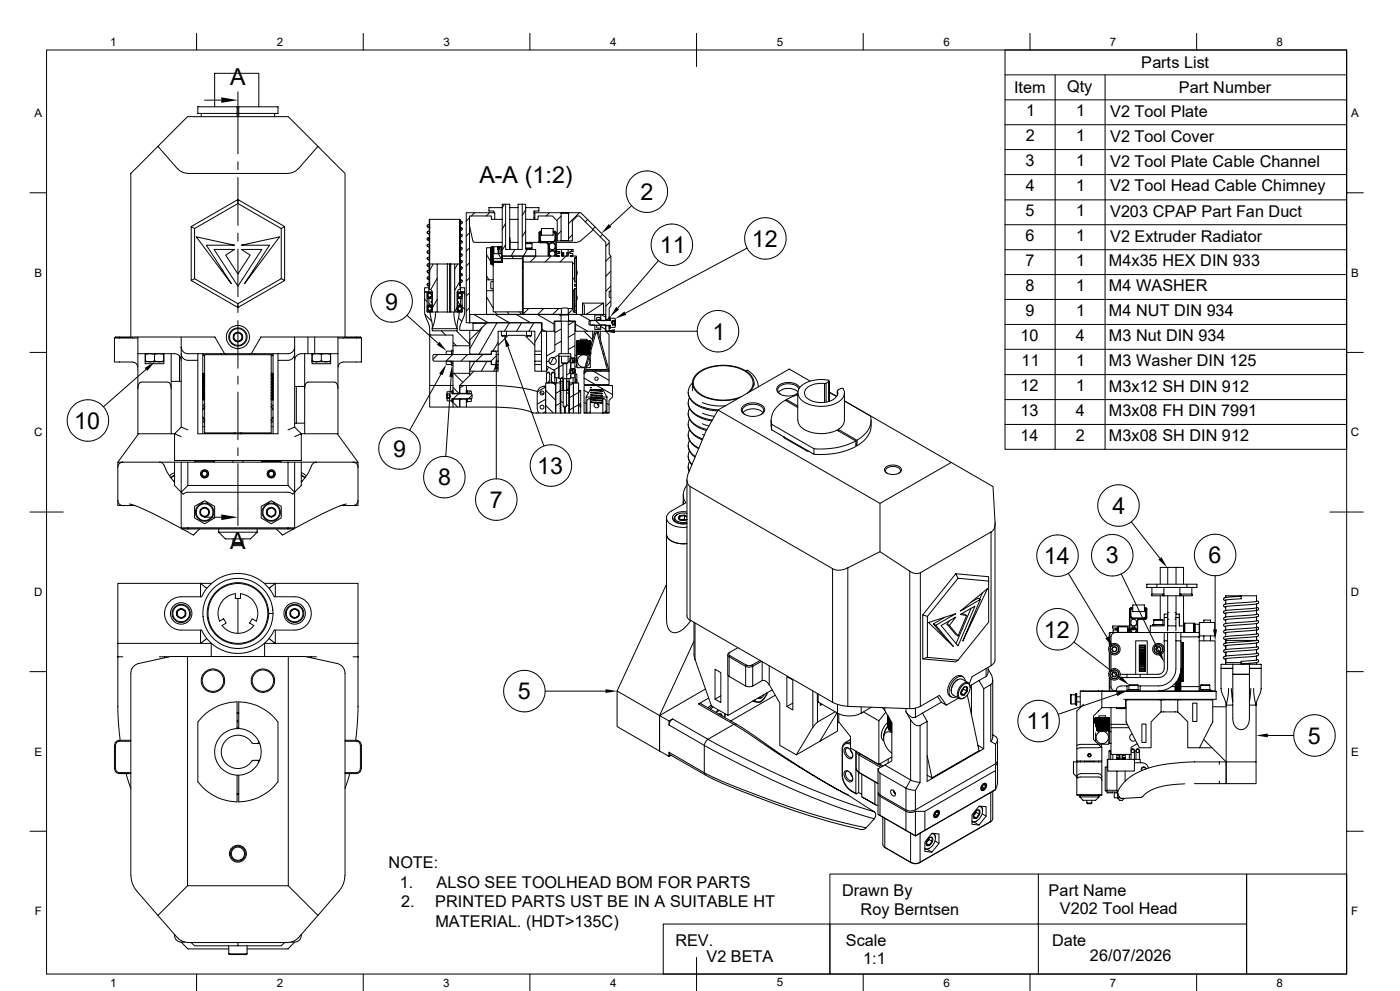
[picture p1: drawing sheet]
<svg xmlns="http://www.w3.org/2000/svg" width="420mm" height="297mm" viewBox="0 0 420 297" stroke-linecap="round" stroke-linejoin="round" font-family="sans-serif">
<defs><g id="words">
<g font-size="7">
<text x="69" y="25.5">A</text>
<text x="143.8" y="54.9">A-A (1:2)</text>
<text x="192.2" y="59.9">2</text>
<text x="197.9" y="75.9">11</text>
<text x="225.5" y="74">12</text>
<text x="115.5" y="92.8">9</text>
<text x="213.7" y="101.8">1</text>
<text x="22.3" y="128.5">10</text>
<text x="117.9" y="136.9">9</text>
<text x="161.2" y="142">13</text>
<text x="131.4" y="145.5">8</text>
<text x="146.9" y="152.2">7</text>
<text x="333.7" y="154">4</text>
<text x="69" y="164.5">A</text>
<text x="313.1" y="169">14</text>
<text x="331.7" y="168.9">3</text>
<text x="362.6" y="168.8">6</text>
<text x="313.1" y="191.1">12</text>
<text x="155.4" y="209.6">5</text>
<text x="308" y="218.6">11</text>
<text x="392.4" y="222.9">5</text>
</g>
<g font-size="4.9">
<text x="342.4" y="20.4">Parts List</text>
<text x="304.2" y="27.9">Item</text>
<text x="320.1" y="27.4">Qty</text>
<text x="353.7" y="27.9">Part Number</text>
<text x="307.8" y="34.8">1</text>
<text x="322.8" y="34.8">1</text>
<text x="333" y="34.9">V2 Tool Plate</text>
<text x="307.7" y="42.3">2</text>
<text x="322.8" y="42.3">1</text>
<text x="333" y="42.4">V2 Tool Cover</text>
<text x="307.7" y="49.7">3</text>
<text x="322.8" y="49.7">1</text>
<text x="333" y="49.9">V2 Tool Plate Cable Channel</text>
<text x="307.8" y="57.2">4</text>
<text x="322.8" y="57.2">1</text>
<text x="333" y="57.4">V2 Tool Head Cable Chimney</text>
<text x="307.6" y="64.8">5</text>
<text x="322.8" y="64.8">1</text>
<text x="333" y="64.9">V203 CPAP Part Fan Duct</text>
<text x="307.7" y="72.3">6</text>
<text x="322.8" y="72.3">1</text>
<text x="333" y="72.4">V2 Extruder Radiator</text>
<text x="307.6" y="79.7">7</text>
<text x="322.8" y="79.8">1</text>
<text x="332.7" y="79.8">M4x35 HEX DIN 933</text>
<text x="307.7" y="87.2">8</text>
<text x="322.8" y="87.2">1</text>
<text x="332.7" y="87.3">M4 WASHER</text>
<text x="307.7" y="94.7">9</text>
<text x="322.8" y="94.7">1</text>
<text x="332.7" y="94.8">M4 NUT DIN 934</text>
<text x="306.2" y="102.1">10</text>
<text x="322.7" y="102.1">4</text>
<text x="332.7" y="102.2">M3 Nut DIN 934</text>
<text x="306.5" y="109.6">11</text>
<text x="322.8" y="109.6">1</text>
<text x="332.7" y="109.7">M3 Washer DIN 125</text>
<text x="306.2" y="117.2">12</text>
<text x="322.8" y="117.2">1</text>
<text x="332.7" y="117.3">M3x12 SH DIN 912</text>
<text x="306.2" y="124.7">13</text>
<text x="322.7" y="124.6">4</text>
<text x="332.7" y="124.8">M3x08 FH DIN 7991</text>
<text x="306.2" y="132.1">14</text>
<text x="322.7" y="132.1">2</text>
<text x="332.7" y="132.2">M3x08 SH DIN 912</text>
<text x="116.6" y="260.2">NOTE:</text>
<text x="119.9" y="266.1">1.</text>
<text x="131" y="266.1">ALSO SEE TOOLHEAD BOM FOR PARTS</text>
<text x="252.6" y="268.4">Drawn By</text>
<text x="314.6" y="268.4">Part Name</text>
<text x="120.4" y="271.9">2.</text>
<text x="130.6" y="271.9">PRINTED PARTS UST BE IN A SUITABLE HT</text>
<text x="258.2" y="274.2">Roy Berntsen</text>
<text x="318" y="273.9">V202 Tool Head</text>
<text x="130.6" y="277.8">MATERIAL. (HDT&gt;135C)</text>
<text x="202.6" y="283.5">REV.</text>
<text x="253.7" y="283.5">Scale</text>
<text x="315.6" y="283.5">Date</text>
<text x="327" y="288">26/07/2026</text>
<text x="212" y="288.5">V2 BETA</text>
<text x="259" y="289">1:1</text>
</g>
<g font-size="3.5">
<text x="33" y="13.7">1</text>
<text x="83" y="13.7">2</text>
<text x="133" y="13.7">3</text>
<text x="183" y="13.7">4</text>
<text x="233" y="13.7">5</text>
<text x="283" y="13.7">6</text>
<text x="333" y="13.7">7</text>
<text x="383" y="13.7">8</text>
<text x="10.3" y="35.1">A</text>
<text x="405.3" y="35.1">A</text>
<text x="10.3" y="83">B</text>
<text x="405.3" y="83">B</text>
<text x="10.2" y="130.8">C</text>
<text x="405.2" y="130.8">C</text>
<text x="10.2" y="178.6">D</text>
<text x="405.2" y="178.6">D</text>
<text x="10.3" y="226.4">E</text>
<text x="405.3" y="226.4">E</text>
<text x="10.4" y="274.3">F</text>
<text x="405.4" y="274.3">F</text>
<text x="33" y="295.7">1</text>
<text x="83" y="295.7">2</text>
<text x="133" y="295.7">3</text>
<text x="183" y="295.7">4</text>
<text x="233" y="295.7">5</text>
<text x="283" y="295.7">6</text>
<text x="333" y="295.7">7</text>
<text x="383" y="295.7">8</text>
</g>
</g></defs>
<g fill="none" stroke="#000" stroke-width=".3">
<path d="M14 15h390v276.9h-390zM59 10v5M109 10v5M159 10v5M209 10v10M259 10v5M309 10v5M359 10v5M404 15h-102.5v119.7h102.5M60.4 34v1M61.4 30h5M64.4 32v-10h13.2v10"/>
<path d="M71.1 34h-11.7v-2h11.7v3M71.4 27.5v18.6M71.6 34h11.8v-2h-11.8v3M82.4 34v1M301.5 22.4h102.5M301.5 29.9h102.5M301.5 37.4h102.5M316.5 22.4v112.3M331.5 22.4v112.3M9 57.8h5M47.4 43.9l-8.2 8.1v49M53.3 50.6l-5.9-6.7 8.9-8.9h30.2l17 17v49"/>
<path d="M53.3 50.5l1.4 1.1 1.6 .3 30.1 .1 1.7-.4 1.4-1.1M71.4 59.8l14 8.1-1 .6-13-7.5M71.4 48.5v2.3M71.4 53.2v14.3M95.4 43.9l-5.9 6.7M301.5 44.8h102.5M301.5 52.3h102.5M301.5 59.9h102.5M404 57.8h5M57.4 67.9l14-8.1v1.2l-13 7.5M57.4 67.9l1 .6v15l-1 .6zM58.9 71l11.5 2.5h-8.5l7.5 11.5z"/>
<path d="M64.2 74.8h6.2l-2.7 1.7 3.7 5.6 3.7-5.6-2.7-1.7h6.1l-7.1 11zM71.4 69.9v2.4M71.4 74.6v14.3M72.4 73.5l11.5-2.5-10.5 14 7.5-11.5zM85.4 67.9v16.2l-1-.6v-15M128.1 75.5l.2 .4 .5 .1M128.1 73.5l.2 .4 .5 .1M128.1 77.5l.2 .3 .5 .1M128.1 71.6l.2 .3 .5 .2M128.1 79.4l.2 .4 .5 .1M128.1 69.6l.1 .3 .6 .2M128.1 67.7l.3 .4 .4 .1"/>
<path d="M128.2 77.3l.3 .6M128.4 71.3l.4 .6M128.8 79.1h2.3v14.4h-1.4l-.2-6M128.8 65.7l.1 20zM128.8 79.1v7.6l.6 .2 .2 .6M128.8 75.2h.1M128.8 73.3h.1M128.8 77.2h.1M128.8 71.3h.1M128.8 79.1h.1M128.8 69.4h.1M128.8 67.4h.1"/>
<path d="M128.9 65.7h9M128.9 68.2l-.1 .3M128.9 74.6l-.1 .2M130 79.1l-1.2 2.1 .1-.3M131.1 79.1h3.1M134.2 79.1v14.4h.7M134.2 79.1h.7M135.2 79.1h1.2M135.2 79.1v14.4h1.2M135.2 79.1h-.3v14.4h.3M136.4 79.1h1.6v7.5l-.5 .3-.3 .6v6h-.8zM137.3 79.1l-.9 1.5"/>
<path d="M137.9 68.7l.2 .3M137.9 65.7l.1 20zM138 71.5l-.1 .2M138 77.8l-.1 .2M138 76l.5 .2 .1 .3M138 74l.5 .2 .1 .3M138 77.9l.5 .2 .1 .3M138 72.1l.5 .1 .1 .4M138 79.9l.5 .2 .1 .3M138 70.1l.5 .2 .1 .3M138 68.2l.5 .1 .1 .4M138 66.3h.4l.2 .4"/>
<path d="M138 76.8h.1M138 74.8h.1M138 78.7h.1M138 72.9h.1M138 70.9h.1M138 69h.1M138 67h.1M139.9 63.8l8.5 .1v1.8h-1v-1h-6.6v32h-.9zM140.8 67.6l1.3 4.9 8.6 .1M140.9 65.3l-1 1M140.9 69.8l-1 .9M140.9 74.3l-1 .9"/>
<path d="M140.9 78.7l-1 1M142.4 63.8l-1 1M146 74.3h1.2v4.9l.1-5.2h.3v5.2l.1-5.2h.1v5.2l.1-5.2h.3v2h2.3v1.5h-2.5v6.4l-2-.1zM146 76.3l1.2 2.2M146.9 63.8l-1 1M147.2 76.8h.1M147.3 78.7l.3 .4M147.6 76.8h.1M147.7 79.2l.3 .6M147.8 74h.1M148 78.4h2.3M148.2 74h1.6"/>
<path d="M148.3 63.8h.1M148.4 63.9h.1M149.3 74l.1 .7M149.4 76v-1.8h.3v1.8M149.5 76.1l.9 1.5M149.8 74h.7v2M149.8 74l-.1 .7M150.2 74v2M150.3 78.4h-2.3M150.3 78.3v.1M150.5 77.5v.8h-2.5M150.5 76.8h.2"/>
<path d="M150.7 62.2h-4v1h1.5v.6M150.7 65.7h-2.3M150.7 77.5v1.2h-2.7M150.7 76.8h6v.7h-6zM151.3 61.3l-.6 1M151.5 76.8h.1M151.7 66.9l-1 1.8M151.7 73.3l-1 1.7M151.7 61.2h1.2v13.6M151.7 61.2v13.6h5v-13.6M151.7 61.2h-1v15.6h10v-2h-3v-13.6h-1M152.9 71.2l.1 3.6"/>
<path d="M152.9 62.2h2.5M152.9 65.7h2.5M153 72.6h2.4M153.2 76.8h.1M153.6 76.8l.4 .8M154.5 74.8l-1.2 2M156.7 61.2h-1.3v13.6M156.7 77.5v2.8M157 78.5v14M157 76.8h10.9l-.9-.1v-.8h.9v-.5h-1v-.6h1.5v2h2v-2h1.6v.6h-1.1v.5h.9v.8l-.9 .1 2 .1-.1 .4h-.5v7.2h.5l.1 .2-.1 .5h-.5v.6h.5l.1 .5-.1 .2h-.5v.4h-.3v6.6l.8 .1v.6h-2.3v-1.7h1.2v-14h-14.7zM157.7 62.9l-1 1.7M157.7 69.2l-1 1.8"/>
<path d="M157.7 62.2h4v1h-1.5v2l.2 .2-.2 .3M157.7 65.7h2.5M157.7 72.9l1.9 .1v1.4h-1.9h1.9M157.7 73h1.9M158.2 74.8l-1.2 2M159 74.5v.3M160.2 63.8h.4M160.2 63.9h.2M160.2 65.7h.2M160.6 63.8l7.7 .1v8.2l-1.1 .1v-5.9l-1.5-1.6h-4.3v1h-1zM160.7 76.8h.1M160.8 76.8l-1.8 1.7"/>
<path d="M161.7 72.3l.1 .2M161.7 72.3l.1 .1M161.8 72.4l.4 .3-4.5-.1M161.8 72.3h.1M161.8 69.8v2.5M161.9 69.7l-.1 .1M161.9 72.3l.2 .3M161.9 70.1v1.9M162.1 72.6h.1M162.1 69.5l-.2 .2M162.2 72.8h1.8zM162.2 69.4l-.1 .1"/>
<path d="M162.2 69.3l-.5 .4v2.6M162.2 69.4h.2M162.2 72.6h1.8M162.2 69.3h.2M162.4 69.6l-.4 .5M162.4 69.7l-.3 .2v2.1M162.4 68.5h3.5v2h-3.5zM162.5 69.7l-.4 .4M164 72.6l.4 .2 .2 .5v3.5M164 72.8l.4 .5M164.4 73.3v3.5M164.8 73.3v3.5"/>
<path d="M164.8 76.1l.4 .6M164.8 63.8l-1 1M164.9 74.3l.5 .5 .8-.1 .3-.4M165.3 76.8l-1.8 1.7M165.4 75.2h.6M165.4 75.2l-.5 .5M165.4 72.8l-.5 .5M165.4 72.8h.6M166.1 69.7h.1M165.9 69.5l.7 .5v1.9l-.3 .5-3.9 .1-.4-.5M165.9 69.4h.5l.3 .3M165.9 69.3h.5"/>
<path d="M166 75.2l.5 .5M166 72.8l.5 .5M166.1 69.7l.4 .4M166.1 69.7l.4 .3v1.9M166.4 69.3l.4 .3M166.5 76.1l-.4 .6M166.5 71.9l-.5 .5-3.5-.1-.4-.3M166.5 73.3v3.5M166.7 69.7v.1M166.8 69.8v7M166.8 69.6l.1 7.2M167.3 74.8l-.4 .3"/>
<path d="M167.5 75.4v.5M167.6 75.4v.5M168.1 63.8h2.6M168.1 72.2h2.6M168.3 64.8l-1.3 1.3M168.3 69.3l-1.1 1.1M168.3 63.9h2.3M168.3 72.1h2.3M168.4 74.8h2M168.6 75.9h.2M168.8 75.7v1l-.2 .1v-1.1h.5v1.1M169.8 76.8l-1.8 1.7"/>
<path d="M170 76.8v-1.1h.4v1.1M170.6 63.9l3.6-.1 8.6 8.4v4l.5 .6v10.5h-.5v1.9h.5v2.5l-.5 .6v3.6h-1.1v-23.3l-7.9-7.9h-.6l-1.5 1.6v5.9l-1.1-.1zM170.9 75.6l-.5 .5M171.7 70.4l-1.1 1.1M171.8 74.8l-.7 .6M172.3 78.7l-.6 .6M172.8 76.8l.1 .1M172.8 77.4h.1M172.8 77.3l-.5 .1M172.9 77.1v.2M172.9 77.3v7.4M172.9 77.3l-.1 7.2"/>
<path d="M173.8 63.8l-3.2 3.2M174.3 72l-1.3 .6h-6.1M176.3 65.8l-.7 .7M178 68.9l-3.6 3.1M178.5 68l-.7 .7M180.8 70.3l-.8 .7M182.7 72.8l-1 1M183.2 76.8l-1.5 1.5M189.5 61.6l-6.5 6M197.5 78.1l-12.2 14.3M224.1 74.4l-36.5 19.5M301.5 67.4h102.5"/>
<path d="M301.5 74.8h102.5M58.4 83.5l13 7.5M71.4 91.3v2.4M71.4 96.1v14.3M84.4 83.5l-13 7.5v1.2l-14-8.1M85.4 84.1l-14 8.1M122.1 94.5l9.3 8.4M127.4 86.2h1.3v1.3h-1.3zM127.4 87.5h.7v6h.9l.7 3.6v2h7.5l-.1-1.9 .7-3.7h.8v-6h.8v6.6l-1.3 3.1-.2 1.8h3v4.6h-5v-3.2h-7l-.1-2.6-1.4-3.8zM127.4 89.7l.8 .7M127.5 94.3l2 2M128.1 85.3l.3 .3 .4 .1"/>
<path d="M128.1 81.4l.2 .3 .5 .1M128.1 83.3l.2 .4 .5 .1M128.6 91.5h.2M128.6 89.5h.2M128.6 92v-.5h-.4v2h.4v-.5M128.6 91.6h.6v.2h-.6zM128.6 87.6h.6v.2h-.6zM128.6 93.2h.6v.2h-.6zM128.6 89.2h.6v.2h-.6zM128.6 92.1l-.2 .4 .2 .4M128.6 88.9l-.2-.4 .2-1h-.4v2h.4v-.6M128.6 87.8l-.4 .8"/>
<path d="M128.7 87.5h.5M128.7 86.2h.1M128.7 90.9l.5 .6M128.8 89.5h.9v.6l-.4 .4 .4 .4v.6l-1-.1zM128.8 85h.1M128.8 81.1h.1M128.8 83h.1M129 93.5h.2M129.1 93h.1M129.1 89h.1M129.2 91.7v.1M129.2 91.8h.1"/>
<path d="M129.2 91.6h.1M129.2 87.8h.1M129.2 87.6h.1M129.2 93.2h.1M129.2 93.4h.1M129.2 89.2h.1M129.2 89.4h.1M129.2 91.9l-.1 .1M129.2 87.9l-.1 .1M129.2 92v-.5h.3v2h-.3v-.5M129.2 92.1l.3 .4-.3 .4M129.2 88.9l.3-.4-.3-1h.3l.2 1.9-.5 .1v-.6"/>
<path d="M129.2 91.8l.5 .7M129.3 90.5h.4M129.5 93.5h.2M129.7 88l-.3 .1M130.6 93.5l-.2 2.6-.7 2.4h7.5l-.7-2-.4-3M131.1 93.5h3.1M131.2 83.4l-2 3.3M131.2 89.7l-1.5 2.6M132.4 99.1l1.3 1.4M136.9 99.1l4 4.1M137.2 92.8l.4 .7h.2M137.2 92l-.8 1.3"/>
<path d="M137.2 90.5h.3M137.2 93.5h.1M137.2 89.5l1 .1-.2 1.9h-.8v-.6l.3-.4-.3-.4zM137.2 87.5h.4l-.2 1 .2 .4M137.2 87.5v2h.4v-.6M137.4 90.7l.7 .7M137.5 95.3l1.1 1M137.6 87.5h.6M137.6 91.6h.6v.2h-.6zM137.6 87.6h.6v.2h-.6zM137.6 93.2h.6v.2h-.6zM137.6 89.2h.6v.2h-.6z"/>
<path d="M137.6 92v-.5h-.4v2h.4v-.5M137.6 92.1l-.2 .4 .2 .4M137.6 91.9l.1 .1M137.6 87.9l.1 .1M137.6 91.8h.1M137.6 91.6h.1M137.6 87.8h.1M137.6 87.6h.1M137.6 93.2h.1M137.6 93.4h.1M137.6 89.2h.1M137.6 89.4h.1"/>
<path d="M137.7 93h-.1M137.7 89h-.1M137.9 84.4l.1-.2-1.6 2.8M138 91.5l1.4 1.2M138 89.5h.3M138 86.2h.2M138 81.8l.5 .2 .1 .3M138 83.8l.5 .1 .1 .4M138 80.6h.1M138 82.6h.1M138 84.6h.1M138.2 86.2h1.2v1.3h-1.2z"/>
<path d="M138.3 82l.3 .6M138.3 92.1l.2 .4-.2 .4M138.3 88.9l.2-.4-.2-1h.3v2h-.3v-.6M138.3 92v-.5h.3v2h-.3v-.5M138.7 87.5l.7 .7M140.8 96.7h.1M140.9 83.2l-1 1M140.9 87.7l-1 1M140.9 92.2l-1 1M140.9 96.7l-.1 .1M140.9 99h2.9M141.1 94.2h27l.2 .2v1.9h-2.1v3h-3.6v-2.6h-21.7z"/>
<path d="M141.9 96.9v2.1M142.1 96.7l-.2 .2h4M142.2 94.3l4.4 2.5M144.6 98.3l-3.7 6.3M146 89l2 3.5M146 82.6l.7 1.3M146 83.8v3.4M146 87.1h2v6.4h8.7v.7h-10.7zM146.1 96.7h16.2l.1 .2v8.3h-2v-5.9h-11v5.9h-2v.9h-6.5v-4.2zM147.4 84.4h.6v2.2l-.8-.2zM148 86.6v.5M148 83.9v.5"/>
<path d="M148.5 94.3l4.4 2.5M148.6 93.5l.4 .8M149.1 96.8l-5.4 9.3M150.4 99.3v1.2M151.5 94.2h.1M151.9 99.3v1.2l-.2 .3h-1l-.3-.3M152.2 93.5l.5 .8M152.8 96.8l-1.5 2.5M153.2 94.2h.1M154.9 94.3l4.4 2.5M155.9 93.5l.4 .8M156.5 96.8l-1.5 2.5"/>
<path d="M156.7 90.6v2.9M156.7 80.3v10.3M156.7 90.6h.3M156.7 80.3h.3M157 92.5h11.4v1.7h-11.4zM157.9 99.3v1.2M158.6 92.5l-1.6 1.6M159.4 99.3v1.2l-.2 .3h-1l-.3-.3M160.1 96.8l-1.4 2.5M161.2 94.3l5 2.8M162.4 99.1l-2 3.5M162.4 96.9h.2"/>
<path d="M162.6 98.7l1 .6M163.1 92.5l-1.8 1.8M164 99.3v7.4M166.2 99.3h.3M166.5 96.3h1.9v9.7h-.8v7.2h-1.1v-2.1l-2.5-1.4v-3l2.5-1.5zM167.6 92.5l-1.8 1.8M167.6 94.3l.7 .4M168.3 94.4h2.3M168.4 98.6l-2 1.1M168.4 94.2h2.1M168.4 92.5l.8-.2 1.3 .2M168.4 96.3h2.1"/>
<path d="M170.5 96.3h2v11.1h-1.3v-1.4h-.7zM170.6 96l.5 .3M170.7 94.2h7.6l.1 1.9h-1.7v1.3h1.7v1.4h1.8v-1.4h1.5v1.9h-9v-3h-2.1v-1.9zM171.9 88.1l-.2 .2M171.9 92.6l-1.5 1.5M172.3 86.9v6.6M172.3 83.2l-.6 .6M172.4 96.3l-1.9 1.1M172.4 99.9l-1.9 1.2M172.5 99.3h.2M172.7 97.2l3.6 2.1M172.8 86.5v7.1"/>
<path d="M172.8 85.2v.6M172.9 88.3l.3 .9-.3 .9M172.9 80.9l.3 .8-.3 .9M172.9 90.1v3.7M172.9 85v1M172.9 86.3v3.8M173.9 94.3l3.3 1.8M174.8 90.8v3.4M174.8 90.8l.4 .5 .1 .4M174.8 90.8h6.3l-5.4 3.4M175.2 99.3l2.5 2.5v.3M175.3 93.9l.2 .3"/>
<path d="M175.3 91.7v2.5M177.2 96h5.8l.2-.6h1.2l.2 .6h-.8l-.4 .7 .4 .8h.8v.5l-1.4 .1-.2-.6h-5.8l-.2-.2zM177.8 99.3v2.4M178.3 94.2h2M178.4 94.4h1.8M178.4 99.4h1.1l3.2 11.7h-7.5zM178.6 96l1.6 1.5M178.7 99.8h.5l3 10.9h-6.5zM179 97.5h1.2l-.1 .8h-1zM179.1 95.2h1l.1 .8h-1.2zM179.5 99.6l-.4 .2M180.1 99.3v2.4"/>
<path d="M180.2 95.5l-1 .5M180.2 97.8l1.5 .9M180.3 94.2h1.3l.1 .2v1.7h-1.5zM180.3 94.3l1.4 .7M181.1 90.8v3.4M181.7 99.3l1 .9v11.1M181.7 97.6h1.1v1.7h-1.1zM181.7 95.9v.1M181.7 97.5v.1M182.8 97.5h.2v1h-.2zM182.8 95h.2v1h-.2zM182.8 96h.1"/>
<path d="M182.8 97.5h.1M183 95l-.9 .9M183 95.9l.6 .6M183.2 81.3l-1.5 1.5M183.2 85.8l-1.5 1.5M183.2 90.3l-1.5 1.5M183.3 87.3v1.9M183.8 96.1v1.3M183.8 96.4h.8M183.8 97.1h.8M184.5 96.1l.1 .3zM184.5 99.3h24.7"/>
<path d="M184.6 96.4v.7M184.6 96.4l-.1 1.1 .1-.4M301.5 82.3h102.5M301.5 89.7h102.5M301.5 97.2h102.5M9 105.6h5M34.3 101.3v7.2h5.5a1.45 1.45 0 0 1 1.5 1.5M39.2 101h-4.6l-.3 .3h7.1M39.2 101h25.3l2.9 5h8l2.9-5h25.2M41.4 116.5a1.83 1.83 0 0 1 .9-2l8.1 .1a1.72 1.72 0 0 1 1 1.9M41.4 106v24h11v8h38v-8l-2-2M41.4 101v5h11a2.02 2.02 0 0 1 2 2"/>
<path d="M43.6 108.2v.2h1.4M43.6 106.3v-.3v3h5.5v-3v2.2M43.6 108.2l1.4 .2M43.8 110.7l-12.7 11.2M46.4 108.2l1.1 .2 1.6-.2M46.4 106.3l-1.1-.3-1.7 .3v1.9M46.4 108.2l-1.4 .2M49.1 108.2v.2h-4.1M49.1 106.3l-1.1-.3-1.6 .3v1.9M51.4 106v24M51.4 114.3h3M53.8 106.7v7.6"/>
<path d="M54.4 104v24M54.4 104a2.02 2.02 0 0 0 1.9 2h11.1M54.4 106a2.02 2.02 0 0 0 1.9 2h3.1v-2M54.4 101v3M60.8 116.5l.6 .3M60.8 116.6l.6 .2M60.8 116.8l.2 .1M60.8 117.7l.2 .1-.2 .1M60.8 117.4l.6 .2-.6-.2M60.8 115.1l.2 .1M60.8 114.9l.6 .2M60.8 114.3l.2 .1-.2 .1"/>
<path d="M60.8 114l.6 .3M60.8 114l.6 .2M60.8 113.4l.2 .1-.2 .1M60.8 112.6h.2l-.2 .2M60.8 119.9h.6M60.8 111.9h.5M60.8 106v24M60.8 119.4l.2 .1h-.2M60.8 116l.2 .1M60.8 119.2l.6 .2M60.8 119.1l.6 .2M60.8 118.5l.2 .1-.2 .1"/>
<path d="M60.8 119l.6-.3-.6 .3M60.9 112.1l-.1 .1M61 116.9h.4M61 116.9l-.2 .1M61 117.8h.4M61 114.4h.4M61 113.5l.4 .1-.5 .3 .5-.2M61 112.6h.4M61 115.2h.4M61 115.2l-.2 .1M61 116.1h.4l-.6 .3M61 116.1l-.2 .1"/>
<path d="M61 119.5h.4M61 118.6h.4M61.4 119.6h.1M61.3 111.9l-.5 .2M61.3 111.9l-.5 .1M61.4 116.2l-.6 .3M61.4 118.5l-.6-.2 .6 .3M61.4 117.8l-.6 .3 .6-.2M61.4 117l-.6 .3 .6-.2M61.4 114.5l-.6 .3M61.4 114.4l-.6 .3M61.4 112.5l-.6-.2 .6 .3"/>
<path d="M61.4 112.7l-.6 .3 .6-.2M61.4 113.4l-.6-.2 .6 .3M61.4 111.9l-.5 .2h.5M61.4 115.3l-.6 .2M61.4 115.4l-.6 .2M61.4 115.9l-.6-.2 .6 .3M61.4 119.5l-.6 .3 .5-.2M61.4 106.3h20v23.5h-20zM61.4 106.4h-.6l.6 .2M66.3 106v.3M67.9 106v.3M70.1 100.3v1.4"/>
<path d="M70.1 101.7l1.3 .7M70.1 100.3l1.2-.7 1.3 .7v1.4l-1.2 .7M70.1 100.3l-.2 .7 .2 .7M70.1 100.3a1.43 1.43 0 0 1 2.5 0 1.43 1.43 0 0 1-1.2 2.1M70.1 101.7l.8 .7h.5M71.4 112.7v2.4M71.4 117.5v14.3M74.9 106v.3M76.4 106v.3M81.4 113.4l.5-.2-.5 .3M81.4 112.7l.5 .3-.5-.2M81.4 112.6h.3"/>
<path d="M81.4 112.5l.5-.2-.5 .3M81.4 112.1l.5 .1M81.4 114.4h.3M81.4 114.4l.5 .3M81.4 114.5l.5 .3M81.4 115.2h.3M81.4 115.3l.5 .2M81.4 115.4l.5 .2M81.4 115.9l.5-.2-.5 .3M81.4 119.5h.3M81.4 119.5l.5 .3-.5-.2M81.4 116.2l.5 .3"/>
<path d="M81.4 118.6h.3M81.4 118.5l.5-.2-.5 .3M81.4 117.8l.5 .4-.5-.3M81.4 116.9h.3M81.4 117l.5 .3-.5-.2M81.4 117.8h.3M81.4 119.9h.5M81.4 111.9h.1M81.4 106.4h.5l-.5 .2M81.4 111.9l.5 .1M81.4 111.9l.5 .2M81.7 113.5h-.3l.5 .4-.5-.2"/>
<path d="M81.7 113.5l.2 .1M81.7 119.5h.2M81.7 116.1h-.3l.5 .3M81.7 118.6l.2 .1M81.7 116.9l.2 .1M81.7 117.8l.2 .1M81.9 106v24M81.9 113.4l-.2 .1M81.9 114l-.5 .2M81.9 114l-.5 .3M81.9 114.3l-.2 .1 .2 .1M81.9 112.6h-.2l.2 .2"/>
<path d="M81.9 114.9l-.5 .2M81.9 111.9h-.5l.4 .2M81.9 115.1l-.2 .1 .2 .1M81.9 119.1l-.5 .2M81.9 119l-.5-.3 .5 .3M81.9 119.2l-.5 .2M81.9 119.4l-.2 .1M81.9 116l-.2 .1 .2 .1M81.9 116.5l-.5 .3M81.9 118.5l-.2 .1M81.9 116.8l-.2 .1M81.9 116.6l-.5 .2"/>
<path d="M81.9 117.4l-.5 .2 .5-.2M81.9 117.7l-.2 .1M83.4 106v2M88.4 101v27M88.4 115.8h3M88.4 104a2.02 2.02 0 0 1-2 2h-11M88.4 106a2.02 2.02 0 0 1-2 2h-3v22h-24v-22M88.9 115.8v11M91.4 116.5a1.72 1.72 0 0 1 1-1.9l8-.1a1.83 1.83 0 0 1 1 2M91.4 106v10.5M92.4 101v5M93.6 106v3h5.6v-3"/>
<path d="M93.6 108.2v.2h1.4M93.6 108.2l1.4 .2M93.6 106v.3M94.4 101v5M96.4 108.2l1.1 .2 1.6-.2M96.4 106.3l-1.1-.3-1.7 .3v1.9M96.4 108.2l-1.4 .2M99.1 108.2v.2h-4.1M99.1 106v2.2M99.1 106.3l-1-.3-1.7 .3v1.9M101.4 101.3h7M101.4 101v5"/>
<path d="M101.4 106v24h-10v-13.5M101.4 106h-9.1a3.9 3.9 0 0 0-3.6 .9l-.3 1.1M103.5 101h4.6l.3 .3M108.4 101.3v7.2h-5.5a1.52 1.52 0 0 0-1.5 1.5M128.9 100.4v15.1M128.9 100.2l.3 .3M130.1 106.3h17.3v-1.1h1.3l.2 .3v3.5l-.2 .3h-1.3v-1.1h-17.3l-.2-.2v-1.5zM131.3 106.3l-1.4 1.4M132.2 112.2l-9.3 16.8M133.9 106.3h.1M133.9 108.2h.1M133.9 108.2h1.6v.8l-.2 .3h-1.3z"/>
<path d="M133.9 106.1v.2M134 105.2h1.3l.2 1.1h-1.6zM134.1 119.1l.1 .4zM134.1 118.4v.7M134.1 118.4v-.4v.4h.8M134.1 119.1h.8M134.1 117.5l1.4-.1 .1 .6h5.8l.2 .2v1.1l-.2 .2h-5.8l-.1 .6h-1.3l-.1-.6h.8l.3-.8-.3-.7h-.8zM134.9 118.2v1.2M135.1 108.2l.4 .7M135.3 113l-1.6 23.8M135.5 108.7l.4 .3M135.5 105l.4 .3"/>
<path d="M135.5 108.3h.4v1.2h-.4zM135.5 105h.4v1.2h-.4zM135.5 106.3h.1M135.5 108.2h.1M135.6 119.5h.3v1h-.3zM135.6 117h.3v.9h-.3zM135.6 119.9l-.2 .2M135.8 106.3l-2 1.9M135.9 111.9h5v.6l-3 3v2.4h-2zM135.9 119.6h2v2.4h-2zM135.9 106.2v.1M135.9 108.2v.1"/>
<path d="M135.9 117.9v.1M135.9 119.5h.1M135.9 109.5v2.4M135.9 103.6v1.4M135.9 115.5h-7v6.5h7M135.9 116.2l1.8 1.7M135.9 102.7l1 .9M136.1 111.9l2.8 2.7M137.5 118l-1.5 1.5M137.9 117.9v.1M137.9 119.5v.1M137.9 115.5h2v2.4h-2z"/>
<path d="M137.9 119.6h2v2.4h-2zM138.3 119.6l-.4 .3M139.1 115.5l-1.2 .7M139.9 117.9v.1M139.9 119.5h.1M139.9 117h.3v.9h-.3zM139.9 119.5h.3v1h-.3zM139.9 115.5l11.3 .2 5 .5 5 1.1M140.2 119.5h1.2l-.1 .9h-1zM140.3 106.3l-2 1.9M140.3 117.2h1l.1 .8h-1.2zM140.6 111.9l.3 .2"/>
<path d="M140.9 108.4h6.5v.9h2v2h-8.5zM140.9 106.1v.2M140.9 108.2v.2M140.9 111.3v.6M141 117.2l-.5 .8M141.6 118.4l-1.1 1.1M142.2 111.3l-1.3 1.2M142.4 108.4l-1.5 2.5M144.8 106.3l-2 1.9M146 108.4l-1.6 2.9M147.4 106v.1M148.9 110.7v32.8"/>
<path d="M148.9 106.6l-1.6 1.6M149.2 109.3l-1.1 2M149.4 102.6l-1.5 2.6M149.4 105.2v1.1l-.5-.1M149.4 106.3v1.9h-.5M149.4 103.5l3-3h5l3 3M149.4 108.2v1.1M150.4 100.5h1.5M152.4 103.8l10.8 29.8M157.9 100.5h1.5M160.4 105.2v1.1h2M160.4 106.3v1.9h2"/>
<path d="M160.4 108.2v1.1M160.4 109.3h2v2h-2zM162 117.6l1.2 .5M162.4 105.2v4.1M162.4 111.3h1.6M163.2 115.8a2.1 2.1 0 0 0-2 2v4.7l.4 1.3M163.2 115.7l.5 .2v7.9M163.5 115.7h.2M163.7 115.9h.1M163.7 116l-2.5 1.4M163.7 119.7l-2.5 1.4M163.7 117l3 2.9"/>
<path d="M163.7 114.8h3v9h-3zM164 112.3a.54 .54 0 0 1 .4-.8 .54 .54 0 0 1 .5 .8M164 109.7v1.6M164.1 111.8l.5-.1 .3 .4v2.7h-.9zM164.5 110.1l-.5 1.2M164.7 108.1l-.8 .4M164.9 113.8l-.5 1M165.4 114.2l1.3 1.2M165.7 111.7h.4l.4 .5v2.6h-1.1v-2.7zM166.1 107.1l-1 2M166.4 112a.51 .51 0 0 0-.6-.4 .51 .51 0 0 0-.4 .7M166.7 114.8h.2"/>
<path d="M166.9 114.8l1.2 .1v8.9M166.9 114.8l-.2 .1v8.9h1.5M167 113.2v1.6M167.6 106.4l-1.4 .8M167.6 113.2h.1M167.7 106.8h.7v2l.5 .2v4.5h-1.2zM168 114.3h.1M168 114.3l.3 .2M168 114.3h.9v2.7l-.9-.2 .3-.3-.3-.2 .3-.2-.3-.3 .3-.2-.3-.3 .3-.2-.3-.4 .3-.2zM168.1 117h.9v4.8l.4 .4-.1 1.6h-1.1l.1-.2-.3-.2 .3-.2-.3-.3 .3-.2-.3-.2 .3-.3-.3-.2 .3-.3-.3-.2 .3-.3-.3-.3 .3-.2-.3-.3 .3-.2-.3-.3 .3-.2-.3-.2 .3-.3-.3-.2 .3-.3-.3-.3 .3-.2-.3-.3 .3-.2-.3-.3 .3-.2-.3-.1zM168.1 117.1l-1.4 .8M168.1 116.9l.2 .1"/>
<path d="M168.1 115.4l.2 .1M168.1 116.4l.2 .1M168.1 115.9l.2 .1M168.1 113.5v.8M168.1 114.4v.2M168.1 117.6h.2M168.1 118.1h.2M168.1 118.6h.2M168.1 119l.2 .1M168.1 119.5l.2 .1M168.2 114.9l.1 .1M168.2 114.3l-.1 .1"/>
<path d="M168.4 102.3l-2 1.1M168.4 106.8h2M168.4 108.8h2M168.9 116l.1 .1M168.9 109.3l-2.8 1.7M168.9 113l-.9 .5M168.9 109h1.1M168.9 113.5l.1 3.5zM169 113.5h.9M169.9 117l1 .1-.3 .2 .3 .3-.3 .3 .3 .3-.3 .2 .3 .2-.3 .3 .3 .2-.3 .3 .3 .2-.3 .2 .3 .3-.3 .3 .3 .3-.3 .2 .3 .2-.3 .3 .3 .2-.3 .3 .3 .2-.3 .2 .3 .3-.3 .3 .3 .2-.3 .3 .2 .4h-1.2l-.1-1.6 .4-.4zM169.9 117.6l1 .6M169.9 113.5l.1 3.5z"/>
<path d="M170 114.3l.9 .2-.3 .2 .3 .3-.3 .2 .3 .3-.3 .2 .3 .3-.3 .2 .3 .3-.3 .3 .3 .2h-.9zM170.4 106.8h.8v6.7h-1.2v-4.5l.4-.2zM170.5 106h-2.2M170.6 114.8h.3M170.6 114.3l.3 .2M170.6 114.8l.2 .1M170.6 115.3l.1 .1M170.6 116.8l.1 .1M170.6 115.8l.1 .1M170.6 117.5h.1M170.6 118h.1M170.6 118.4l.1 .1"/>
<path d="M170.6 119h.1M170.6 119.5h.1M170.6 120h.1M170.7 116.4l-.8 .6h-1M170.7 113.5v.8M170.7 114.6v.2M170.9 114.5h.1M170.9 107.4l1.4-.1 .1 .3h-.7v.8h.7l.1 .2-1.4 .2zM171.1 107.3l.6 .4M171.1 110.5h1.2l.2 .2-.1 .2h-.7v.7l.8 .1-.2 .3h-1.2l-.2-.2zM171.2 108l-.8 .4M171.2 111.7l-1.2 .7"/>
<path d="M171.2 113.2h.1M171.2 108.6h1.3v2h-1.3zM171.2 111.9h1.3v1.3h-1.3zM171.7 111.3h.8M171.7 108h.8M171.9 114.8l.1 9M171.9 114.8l-1.2 .1v8.9h1.3M171.9 114.8h.1M171.9 113.2v1.6M172 110.5l-1.1 1M172 114.9l-1.3 .7M172 118.5l-1.3 .8"/>
<path d="M172 114.8h1.6v9h-1.6zM172.2 114.8l-.2 .1M172.4 103.6l-1.9 1.1M172.4 107.3l-.1 .1M172.5 108.4h.1M172.4 107.6h.1M172.4 110.9h.1M172.4 111.6h.1M172.5 107.6v.4M172.5 108v.5M172.5 110.9v.4M172.5 111.3v.3"/>
<path d="M172.5 110.9v.7M172.5 107.4h.1M172.5 107.6h.1M172.5 108.6h.1M172.5 110.6v.1M172.5 110.8v.1M172.5 111.6v.1M172.5 111.8v.1M172.5 106.5h.4M172.5 107.6l-.1 .8M172.7 113.6l.3 .1 .1 1.1h-.5zM172.9 106l.3 .2"/>
<path d="M172.9 102.7l.1 .1M172.9 103.8h.1M172.9 103h.1M172.9 106.5l.1 .2M172.9 104.8l.1 .1M172.9 104.4v.2M172.9 105.6l.1 .2M172.9 103.9v.3M172.9 106l.3 .2-.2-.1M172.9 103.5v.3M172.9 105.2l.1 .2M172.9 103.1v.3"/>
<path d="M172.9 102.5h.1M172.9 104.8h.1M172.9 104.4h.1M172.9 105.5h.1M172.9 103.4h.1M172.9 103.5h.1M172.9 105.6h.1M172.9 104.2h.1M172.9 105.9h.1M172.9 103.9h.1M172.9 106h.1M172.9 105.2h.1"/>
<path d="M172.9 103.1h.1M172.9 105.1h.1M172.9 102.7v.3M172.9 104.8v.3M172.9 105.2v.3M172.9 105.6v.3M172.9 106.5v3.4h-.4M172.9 104.6h.1M173 102.6l.1 .1 .1-.1M173 102.8h.1M173 102.8l-.1 .2M173 104.9h.1"/>
<path d="M173 104.5h.1M173 105.4h.1l-.1 .2M173 105.4l-.1 .1M173 105.6h.2M173 105.8h.7M173 105.8l-.1 .1M173 104.3l.1 .1M173 104.1h.1M173 103.6h.1M173 103.2h.1M173 102.4h.1M173 103l.1 .2"/>
<path d="M173 104.9l-.1 .2M173 102.6l-.1 .1M173 112.3l-.2-.2-.2 .3v2.4M173 109.7l-.1 .2M173.1 105.8l.1 .2M173.1 102.4l.1 .2M173.1 104v.1M173.1 102.7v.1M173.1 112.3v2.5M173.1 104.9h.1M173.1 104.6v.3M173.1 105l.1 .2"/>
<path d="M173.1 104.6l.1 .1-.1 .2M173.1 105l-.1 .2h.2M173.1 105.4l.1 .2M173.1 104.1l-.1 .2M173.1 104.1l.1 .2-.1 .1M173.1 103.7v.3M173.1 103.7l.1 .1-.1 .2M173.1 102.2l-.2 .3M173.1 103.3v.3M173.1 103.3l.1 .1-.1 .2M173.1 102.9l-.1 .1M173.1 102.9l.1 .1-.1 .2"/>
<path d="M173.1 102.2v.1M173.1 102.2h.3M173.1 105.3h.1M173.1 104.4v.1M173.1 105.7h.1M173.1 103.6h.1M173.1 102.3v.1M173.1 103.2h.1M173.1 106.1l.1 .1M173.1 104.5l.3 .1M173.1 103.6l.3 .2M173.1 102.4l-.1 .2"/>
<path d="M173.1 103.2l.3 .2M173.1 104.9v.1M173.1 104.5v.1M173.1 104.1h.1M173.1 103.7h.1M173.1 103.3h.1M173.1 102.8v.1M173.1 104.9l.3 .2M173.1 104.1l.3 .1M173.2 106.2l-.1 1.4a3.8 3.8 0 0 0 .1 2.6M173.2 102.3l-.1 .1M173.2 106.2h.7"/>
<path d="M173.2 110.2h2.3M173.2 105.2h.2M173.2 104.7h.2M173.2 105.6h.2M173.2 104.3h.2M173.2 103.8h.2M173.2 103.4h.2M173.2 103h.2M173.2 105l.2 .1M173.2 105.4l.2 .1M173.2 104.6h.2M173.2 105.8l.2 .1"/>
<path d="M173.2 104.1l.2 .1M173.2 103.7l.2 .1M173.2 102.4l.2 .1M173.2 103.3l.2 .1M173.2 102.9l.2 .1M173.2 106h.2M173.2 102.6h.2M173.3 106.1l-.1 .1M173.4 105.1h.1M173.4 104.6h.1M173.4 105.9h.1M173.4 104.2h.1"/>
<path d="M173.4 103.8h.1M173.4 102.5h.1M173.4 103.4h.1M173.4 102.7h.1M173.4 105.2l.3 .2M173.4 104.8l-.3 .1M173.4 104.8l.3 .1-.3 .2M173.4 105.2l-.2 .2h.5M173.4 105.5v.1M173.4 104.4l-.3 .1M173.4 104.4l.3 .1-.3 .1M173.4 105.6l.3 .2"/>
<path d="M173.4 103.9l-.3 .2M173.4 103.9l.3 .2-.3 .1M173.4 106l-.1 .1M173.4 103.5l-.3 .1M173.4 103.5l.3 .1-.3 .2M173.4 103.1l-.3 .1M173.4 103.1l.3 .1-.3 .2M173.4 102.7l-.3 .1M173.4 103h.1M173.4 102.7l.3 .1-.3 .2-.3-.2M173.4 104.8l-.2 .1M173.4 105.2l-.2 .1"/>
<path d="M173.4 104.4h-.2M173.4 105.6l-.2 .1M173.4 103.9l-.2 .1M173.4 103.5l-.2 .1M173.4 103.1l-.2 .1M173.4 102.7h-.2M173.4 106.1l.5 .1M173.4 102.2l-.2 .1M173.4 102.2l-.3 .1M173.4 102.2l.1 .1h-.3M173.4 103.4l.4 .2M173.4 105.2h.1"/>
<path d="M173.4 104.7v.1M173.4 104.7l1 .4M173.4 104.3v.1M173.4 105.6h.1M173.4 105.6l.5 .2M173.4 103.8v.1M173.4 106h.1M173.4 106l.5 .2M173.4 103.8l.4 .2M173.4 103.4v.1M173.4 103v.1M173.4 102.6l.5 .2"/>
<path d="M173.4 103l.5 .2M173.4 104.7h.1M173.4 102.6h.1M173.4 104.3l.4 .1M173.4 104.3h.1M173.5 103.4l.3 .2M173.5 105.2l.3 .1M173.5 105.6l-.5 .3 .2 .1M173.5 106l.2 .1M173.5 103.8l.3 .2M173.5 102.6l.3 .1M173.5 103l.3 .2"/>
<path d="M173.5 104.3l.3 .1M173.5 102.3l-.1 .2-.3-.1M173.5 102.2l.4 .2M173.5 102.2l.3 .1M173.5 102.2h.8M173.6 117h.1M173.6 117.2h.1M173.7 102.4h.2M173.7 105.4h.2M173.7 104.9h.2M173.7 104.5h.2M173.7 105.8h.2"/>
<path d="M173.7 104.1h.2M173.7 103.6h.2M173.7 103.2h.2M173.7 102.8h.2M173.7 117h.5v4.3h-.3v.6h.3v1.9h-.6zM173.7 106.1l.2 .1M173.8 102.3l.1 .1M173.8 105.4l.4 .2M173.8 105l-.3 .2M173.8 105l.4 .2-.4 .1M173.8 105.4l-.3 .2h.7M173.8 104.1l-.3 .2"/>
<path d="M173.8 104.1l.4 .2-.4 .1M173.8 105.8l-.3 .2M173.8 105.8l.4 .2M173.8 103.7l-.3 .1M173.8 103.7l.4 .1-.4 .2M173.8 103.3l-.3 .1M173.8 103.3l.4 .1-.4 .2M173.8 102.4l-.3 .2M173.8 102.4l-.4 .2M173.8 102.9l-.3 .1M173.8 102.9l.4 .1-.4 .2M173.8 102.4l.4 .2"/>
<path d="M173.8 105.7l.1 .1M173.8 104.9h.1M173.8 102.7l.1 .1M173.8 103.2h.1M173.9 106.2h1.2M173.9 103.6h.1M173.9 103.6l.5 .2M173.9 105.4h.1M173.9 105.4l.5 .1M173.9 104.9l-.5 .3M173.9 105.4l-.5 .2M173.9 104.9h.1"/>
<path d="M173.9 104.5h.1M173.9 104.5l1.2 .4M173.9 104.5l-.5 .2M173.9 104.1l-.5 .2M173.9 105.8l-.5 .2M173.9 105.8h.1M173.9 105.8l.5 .1M173.9 104.1h.1M173.9 104.1l.5 .1M173.9 103.6l-.5 .2M173.9 103.2l-.5 .2M173.9 102.4h.1"/>
<path d="M173.9 102.4l.5 .1M173.9 103.2l.6 .2M173.9 103.2h.1M173.9 102.8l-.5 .2M173.9 102.8h.1M173.9 102.8l.5 .2M173.9 105.4h-.1M173.9 104.9l-.1 .1M173.9 104.5l-.1 .1M173.9 104.1h-.1M173.9 105.8h-.1M173.9 103.6l-.1 .1"/>
<path d="M173.9 103.2l-.1 .1M173.9 102.8l-.1 .1M173.9 106.1v.1M174 103.6l.4 .2M174 105.4l.4 .1M174 104.9l.4 .2 .4-.2M174 105.8h.8M174 104.1l.4 .1M174 103.6h.8l-.4 .2M174 103.2l.4 .2M174.1 102.2v-.5h2v.5M174.2 117.3l-2.2 1.2"/>
<path d="M174.2 102.3l-.2 .1M174.2 105.6h.3M174.2 105.2h.3M174.2 104.7h.3M174.2 104.7l-.4 .2M174.2 104.7h-.7l.3 .2M174.2 104.3h.3M174.2 106h.3M174.2 106l-.5 .1M174.2 103.8h.3M174.2 103.4h.3M174.2 103h.3"/>
<path d="M174.2 102.6h.3M174.2 102.6l-.4 .1M174.3 102.2l-.5 .1M174.3 102.2l-.1 .1M174.3 102.2l-.4 .2M174.3 102.2l.4 .1h-.5M174.4 106.1l.7 .1M174.4 106.1l-.5 .1M174.4 106l.1 .1M174.4 105.6l.4 .2M174.4 105.2l-.4 .2M174.4 105.2l.4 .2-.4 .1"/>
<path d="M174.4 104.8l-.4 .1M174.4 104.8l.4 .1M174.4 105.6l-.4 .2M174.4 103.9l-.4 .2M174.4 103.9l.4 .2-.4 .1M174.4 106l-.5 .2M174.4 103.1l-.4 .1M174.4 103.1l.4 .1-.4 .2M174.4 102.7l-.5 .1M174.4 102.7l-.4 .1M174.4 102.7l.4 .1-.4 .2-.4-.2M174.4 104.6l.1 .1"/>
<path d="M174.4 106v.1M174.4 103.4h.1M174.5 106l.6 .2M174.5 103.8h.1M174.5 103.8l.6 .3M174.5 105.6h.1M174.5 105.6l.6 .1M174.5 105.2l-.6 .2M174.5 105.6l-.6 .2M174.5 104.7l-.6 .2M174.5 104.7h.1M174.5 104.3h.1"/>
<path d="M174.5 104.3l1.2 .3M174.5 105.2h.1M174.5 105.2l.6 .1M174.5 104.3l-.6 .2M174.5 103.8l-.6 .3M174.5 106h.1M174.5 103.4l-.6 .2M174.5 103.4l.6 .2M174.5 103.4h.1M174.5 103l-.6 .2M174.5 102.6h.1M174.5 102.6l.6 .1"/>
<path d="M174.5 103h.1M174.5 103l.6 .2M174.5 105.6h-.1M174.5 105.2h-.1M174.5 104.7l-.1 .1M174.5 104.3l-.1 .1M174.5 103.8l-.1 .1M174.5 103.4l-.1 .1M174.5 103l-.1 .1M174.5 102.2l.6 .2M174.5 102.2l.6 .1M174.5 102.2h1.1"/>
<path d="M174.6 106h.9M174.6 103.8l.5 .2M174.6 105.6l.5 .1M174.6 104.7l.5 .2 .4-.2M174.6 105.2l.5 .1M174.6 103.8h.9l-.4 .2M174.6 103.4l.5 .2M174.6 103.4h.9M174.6 102.6l.5 .1 .4-.1M174.6 103l.5 .2M174.7 102.3l-.3 .2-.4-.1M174.8 105.8h.3"/>
<path d="M174.8 105.4h.3M174.8 104.5h.3M174.8 104.5l-.4 .1M174.8 104.5h-.8l.4 .1M174.8 104.9h.3M174.8 104.1h.3M174.8 103.6h.3M174.8 103.2h.3M174.8 102.4h.3M174.8 102.8h.3M174.9 106.1l.2 .1M175.1 104v.1"/>
<path d="M175.1 105.8h.2M175.1 105.8l.6 .1M175.1 105.8l.4 .2M175.1 105.4l-.6 .2M175.1 105.4l-.5 .2M175.1 105.4l.4 .2-.4 .1M175.1 104.5l-.6 .2M175.1 104.5h.2M175.1 104.6l-.5 .1M175.1 104.1h.2M175.1 104.1l1.2 .3M175.1 104.6l.4 .1"/>
<path d="M175.1 105.4h.2M175.1 105.4l.6 .1M175.1 104.9l-.6 .3M175.1 105l-.5 .2M175.1 105l.4 .2-.4 .1M175.1 104.9h.2M175.1 104.9l.6 .2M175.1 104.1l-.6 .2M175.1 105.8l-.6 .2M175.1 105.8l-.5 .2M175.1 103.7l-.6 .1M175.1 103.6l.6 .2"/>
<path d="M175.1 103.6h.2M175.1 103.2l-.6 .2M175.1 102.4l-.6 .2M175.1 102.4l-.5 .2M175.1 102.4h.2M175.1 102.4l.6 .1M175.1 102.4l.4 .2M175.1 103.2h.2M175.1 103.2l.6 .2M175.1 102.8l-.6 .2M175.1 102.9l-.5 .1M175.1 102.9l.4 .1-.4 .2"/>
<path d="M175.1 102.8h.2M175.1 102.8l.6 .2M175.1 102.3v.1M175.1 102.8v.1M175.1 103.2v.1M175.1 103.6h.1M175.1 104.4v.2M175.1 104.9v.1M175.1 105.4h.1M175.1 105.8h.1M175.2 117l1.3 .7M175.2 113.3l3.4 2"/>
<path d="M175.3 106.1l-.2 .1M175.3 111.1l-.1 .9 .8-.9M175.3 105.8l.4 .1M175.3 104.5l.4 .1 .4-.1M175.3 105.4l.4 .1M175.3 104.9l.4 .2 .4-.2M175.3 103.6l.4 .2M175.3 103.6h.8l-.4 .2M175.3 103.2l.4 .2M175.5 102.3l-.2 .1M175.5 106h.2M175.5 105.6h.2"/>
<path d="M175.5 104.3h.2M175.5 104.3l-.4 .1M175.5 104.3h-.9l.5 .1M175.5 104.7h.2M175.5 105.2h.2M175.5 103.8h.2M175.5 103.4h.2M175.5 103.4l-.4 .2M175.5 102.6h.2M175.5 103h.2M175.6 102.2l-.1 .1M175.6 102.2l-.5 .2"/>
<path d="M175.6 102.2l-.5 .1M175.6 102.2l.4 .1h-.5M175.7 103.8l.5 .3M175.7 103.8h.2M175.7 106h.2M175.7 106l.5 .2M175.7 106l.1 .1M175.7 105.6l-.6 .2M175.7 106l-.6 .2M175.7 106.1l-.6 .1M175.7 104.3l-.6 .2M175.7 104.3h.2"/>
<path d="M175.7 105.6h.2M175.7 105.6l.6 .1M175.7 105.2l-.6 .2M175.7 104.7l-.6 .2M175.7 104.7h.2M175.7 104.7l.6 .2M175.7 103.4h.2M175.7 103.4l.6 .2M175.7 103l-.6 .2M175.7 102.6h.2M175.7 102.6l.5 .2M175.7 103h.2"/>
<path d="M175.7 103l.6 .2M175.7 105.6h.1M175.7 104.3v.1M175.7 105.2h.1M175.7 104.7v.1M175.7 103v.1M175.7 105.2h.2M175.7 105.2l.6 .1M175.7 105.6l-.4 .2M175.7 105.6l.4 .2-.4 .1M175.7 104.4l-.4 .1M175.7 104.4l.4 .1"/>
<path d="M175.7 105.2l-.4 .2M175.7 105.2l.4 .2-.4 .1M175.7 104.8l-.4 .1M175.7 104.8l.4 .1M175.7 103.9l-.6 .2M175.7 103.5l-.6 .1M175.7 103.1l-.4 .1M175.7 103.1l.4 .1-.4 .2M175.7 102.7l-.4 .1M175.7 102.7l-.6 .1M175.7 102.7l.4 .1-.4 .2-.4-.2M175.7 104.2v.1"/>
<path d="M175.7 103.8h.1M175.8 106.1l.4 .1M175.8 102.2l.4 .2M175.8 102.2l.5 .1M175.8 102.2h.8M175.8 119l4.8 .5M175.9 110.2h1.1M175.9 111.3h6.8v4h-7.5v-3.3zM175.9 103.8l.4 .2M175.9 103.8h.8M175.9 106l.3 .1M175.9 104.3l.4 .1 .4-.1"/>
<path d="M175.9 105.6l.4 .1M175.9 104.7l.4 .2 .4-.2M175.9 103.4l.4 .2M175.9 103.4h.8l-.4 .2M175.9 102.6l.4 .1M175.9 103l.4 .2M175.9 105.2l.4 .1M176 102.3l.1 .1-.4 .1-.4-.1M176.1 105.8h.1M176.1 104.1h.1M176.1 104.1l-.4 .1M176.1 104.1h-.8l.4 .1"/>
<path d="M176.1 104.5h.1M176.1 105.4h.1M176.1 104.9h.1M176.1 103.6h.1M176.1 103.2h.1M176.1 102.4h.1M176.1 102.8h.1M176.2 106.1v.1M176.2 106.1h.2l-1.3 .1M176.2 103.6l.5 .2M176.2 103.6h.3M176.2 103.6l.1 .1"/>
<path d="M176.2 105.8l-.5 .2M176.2 104.1l-.5 .2M176.2 104.1h.3M176.2 104.1l.6 .1M176.2 105.8h.3M176.2 105.8l.4 .2M176.2 105.4l-.5 .2M176.2 104.5l-.5 .2M176.2 104.5h.3M176.2 104.5l.6 .1M176.2 104.9l-.5 .3M176.2 104.9h.3"/>
<path d="M176.2 104.9l.6 .2M176.2 103.6l-.5 .2M176.2 103.2l-.5 .2M176.2 102.4h.3M176.2 102.4l.6 .1M176.2 103.2h.3M176.2 103.2l.6 .2M176.2 102.8l-.5 .2M176.2 102.8h.3M176.2 102.8l.6 .2M176.2 104.1h.1M176.2 105.8h.1"/>
<path d="M176.2 105.4h.1M176.2 104.5l.1 .1M176.2 104.9l.1 .1M176.2 103.2l.1 .1M176.2 102.8l.1 .1M176.2 108.8l-.4 .2M176.2 105.4h.3M176.2 105.4l.5 .1M176.3 104.1l-.4 .2M176.3 104.1l.4 .2M176.3 105.4l-.4 .2M176.3 105.4l.4 .2-.4 .1"/>
<path d="M176.3 104.6l-.4 .1M176.3 104.6l.4 .1M176.3 105l-.4 .2M176.3 105l.4 .2-.4 .1M176.3 102.4l-.4 .2M176.3 102.4l-.6 .2M176.3 102.9l-.4 .1M176.3 102.9l.4 .1-.4 .2M176.3 102.4l.4 .2M176.3 104l-.1 .1M176.3 102.3l-.1 .1M176.3 102.7l-.1 .1"/>
<path d="M176.4 106.8a1.87 1.87 0 0 0-3.1 .9 1.87 1.87 0 0 0 2.2 2.3M176.5 104.1l.3 .1 .4-.1M176.5 105.8h.2M176.5 104.9l.4 .1-.1 .1M176.5 102.4l.3 .1 .2-.1M176.5 103.2l.3 .2M176.5 103.6l.3 .2M176.5 103.6h.5M176.5 105.4l.3 .1M176.6 106.1l-.4 .1h.4M176.6 106l-.2 .1M176.6 106h-.7"/>
<path d="M176.6 106l-.4 .2M176.6 102.2l-.4 .2M176.6 102.3l-.1 .1M176.6 102.2l-.3 .1M176.7 103.8l-.4 .2M176.7 102.6l-.4 .1M176.7 103.8h.1M176.7 105.6h.1M176.7 104.3h.1M176.7 104.7h.1M176.7 105.2h.1M176.7 103h.1"/>
<path d="M176.7 103.4h.1M176.7 102.6h.1M176.7 107.2a1.85 1.85 0 0 1-.8 2.7M176.7 103.8l-.5 .3M176.7 103.8h.2M176.7 103.8l.1 .1M176.7 105.7l-.2 .1M176.7 104.3l-.5 .2M176.7 104.3h.2M176.7 104.3l.1 .1M176.7 105.2l-.5 .2M176.7 104.7l-.5 .2"/>
<path d="M176.7 104.7h.2M176.7 104.7l.1 .1M176.7 105.2h.2M176.7 103.4h.2M176.7 103.4l-.5 .2M176.7 103l-.5 .2M176.7 102.6h.2M176.7 102.6l.1 .1M176.7 103l.1 .1M176.7 103h.2M176.7 102.2l.4 .1M176.7 102.2l.3 .1"/>
<path d="M176.7 105.5l-.5 .3M176.7 102.2h.1M176.8 103.9l-.3 .2M176.8 103.9l.3 .1M176.8 104.2l-.1 .1M176.8 104.4l-.3 .1M176.8 104.4h.2l-.2 .2-.3-.1M176.8 105.2l-.3 .2M176.8 104.6l-.1 .1M176.8 104.8l-.3 .1M176.8 104.8l.2 .1zM176.8 105.1l-.1 .1"/>
<path d="M176.8 103.1l-.3 .1M176.8 103.1l.2 .1-.2 .2M176.8 103.4h-.1M176.8 102.7l-.6 .1M176.8 102.7l-.3 .1M176.8 102.5l-.1 .1M176.8 102.7l.2 .1-.2 .2-.3-.2M176.8 103h-.1M176.8 102.2l.1 .1M176.8 103.9l.2 .1M176.8 104.4h.2M176.8 103.5l.2 .1"/>
<path d="M176.8 103.1l.2 .1M176.8 102.7h.2M176.9 103.4l.2-.1v.3M176.9 104.3l.2 .1M176.9 103.4l.2 .2M176.9 103l.2 .2M176.9 104.7h.1M177 106.2l.1 .1M177 102.3l-.4-.1 .5 .1M177 102.3v.1M177 103.7l-.2 .1M177 106.2h.1"/>
<path d="M177 102.4l-.2 .1M177 104.1l-.2 .1M177 104.6h-.2M177 103.3l-.2 .1M177 102.9l-.2 .1M177 102.4h.2M177 103.6l-.2 .2M177 103.6h.2M177 106v.1M177 104.6l-.1 .1M177 102.8h.2M177 102.4h.1"/>
<path d="M177 103.7h.1M177 104.1h.1M177 104.5h.1M177 103.3h.1M177 102.8l.1 .1M177 106.1v.1M177 105.9l.1 .2M177.1 106.3l-.1 3.9M177.1 102.4v.3l-.2-.1M177.1 102.2l.1 .1M177.1 103.7l-.2 .1M177.1 103.7v.3l-.2-.2"/>
<path d="M177.1 104.1l-.2 .2M177.1 105.8h.1M177.1 103.2h.1M177.1 102.4l-.2 .2M177.1 102.9l-.2 .1M177.1 102.9v.3M177.1 119.5h3.7M177.1 102.3l-.1 .1M177.1 103.6h-.1M177.1 102.2h.1M177.1 104.1v.1M177.1 102.7l-.1 .1"/>
<path d="M177.2 103.6v.2M177.2 105.8v.1M177.2 105.4v.1M177.2 103.2v.2M177.2 102.6v.1M177.2 102.3v.1M177.2 103.4h.1M177.2 103.5h.1M177.2 105.6h.1M177.2 105.9h.1M177.2 103.9h.1M177.2 106h.1"/>
<path d="M177.2 103.1h.1M177.2 102.4v.1M177.2 102.5h.1M177.2 103.5v.1M177.2 105.5l-.1 .2M177.2 105.6v.2M177.2 106l-.2 .2M177.2 103.1v.1M177.2 102.7v.3M177.2 118.3l3.4 .4M177.2 117.6l.5 .2 2.9 .2M177.2 116.9l.4 .2 3 .2"/>
<path d="M177.2 119.8l3.4 .4M177.2 102.3v.2M177.2 103.1v.3M177.2 103.5v.3M177.2 105.3v.2M177.2 105.6v.3M177.4 118.3l3.3 .4M177.4 117.6l3.3 .4M177.4 119l3.3 .4M177.4 116.8l3.3 .5M177.4 119.7l3.3 .4M177.4 104.4l-.4 .2"/>
<path d="M177.5 115.5h2.9M177.5 115.3l.1 .1M177.5 119h1.4M177.8 111.1v.2M178 111.3l4.7 2.7M178.6 100l-.4 .3M178.7 119.3l-.2 .2M178.9 119h.1M178.9 119l-.1 .1M179 119h3.1M179 119l.1 .1M179 115.5l4.7 2.7"/>
<path d="M179.1 110.7l-.6 .4M179.3 119.3l.1 .2M180.1 111.1v.2M180.3 102.7l-.3 .2M180.4 115.3l-.1 .1M180.8 119.5h.5l.5 .5v3.8M180.8 119.5v4.3M180.9 119.5l-.1 .1M181.2 105.9l-.3 .2M182.1 119v4.8h.6v-3.8l1-1v-3.5h-8.5v8.3h.9M182.1 119l-1.3-2.2h-3.7l-1.3 2.2v4.8M182.1 109.1l-.3 .1"/>
<path d="M206.5 117.6l.5 1.7 .8 1 1.2 .9 3 1.2 3.5 .5M206.8 119.2l-.3 1v1.2l.5 1.2 .6 .9 1.4 1.1 1.6 .8 2.9 .8M207.7 117.1v-2.3l-1 1.5-.2 1.6 .5 1.6 1.2 1.4 1.7 1 1.9 .7 3.5 .5M224.2 111l-.5 .2M224.2 111l1.3 .9 1.2 1.4 .6 1.3 .2 1.4M224.2 117.8a3.5 3.5 0 0 0-.1-6.2 13.3 13.3 0 0 0-14.7 .4 3.6 3.6 0 0 0 .7 6.1 14 14 0 0 0 12.1 .9M225 117.3a3.5 3.5 0 0 0-.5-5.6 13.8 13.8 0 0 0-15.2 .1 3.6 3.6 0 0 0 .3 6.1 14 14 0 0 0 11.8 1.5M226.2 114.8v.7M239.3 117.8l-.4 .4M239.3 117.3a4.5 4.5 0 0 0-5.8 .3M239.3 117.8l.1 8.1a4.7 4.7 0 0 0 4.1 3.7 11 11 0 0 0 7.6-.7l5.7 3.3v1.6a22.5 22.5 0 0 1-12.6 2.3M239.4 118.3l-3.5 1.4"/>
<path d="M239.6 116.5a4.1 4.1 0 0 0-6.2-.1v.9l.7 .9M239.9 116.1a4.6 4.6 0 0 0-6.7-.1 1.73 1.73 0 0 0 1.3 2.4 5.5 5.5 0 0 0 4.8-.5M243 114.2l-6.2-3.6-21.4 12.3 48.6 28 21.4-12.3M247.4 114.9v5.7M247.4 114.9a6.2 6.2 0 0 0-5.8 1.9 2.28 2.28 0 0 0 1.7 3.3 7.1 7.1 0 0 0 7.7-1.3 1.54 1.54 0 0 0 .2-1.6M247.8 114.9h-.4M248.4 114l.4 .2-.2 .2M248.5 113.9a9.3 9.3 0 0 0-8.7 2.4 3 3 0 0 0 1.6 4.3 10.3 10.3 0 0 0 11-.9 2.09 2.09 0 0 0 .2-3.3l-1.3 .5M248.6 114.4l-.8 .5v5.6M248.6 114.4v5.9M248.8 114.2v6.1M248.8 117.6l2.2 1.2"/>
<path d="M248.8 117.5l2.2 1.3M251.2 117.1v1.3M251.4 117l-.2 .2M253.3 117.8v8.1a3.3 3.3 0 0 1-1.8 2.8M301.5 104.7h102.5M301.5 112.3h102.5M301.5 119.8h102.5M404 105.6h5M35.3 140v10M36.8 138.5a1.45 1.45 0 0 0-1.5 1.5M36.8 138.5h-1.5v1.5M41.6 130l-6.3 8.5"/>
<path d="M47.8 138.5l.9 .3 .5 .6M49.2 139.5l1.3 2.7 1.9 2.2M52.4 138.5h-15.6M52.4 138.5h2M52.4 138.5v7l2 2M54.4 128l-2 2 2 .9M54.4 138.5h1.9v7l-1.9 2zM54.4 128l1.9 .8M56.3 138.5h30.1v7h-30.1M58.5 138l.2 .2M60.8 126.1l.6 .6M60.8 127.9h.6"/>
<path d="M60.9 125l.5 1M61.4 121.1l-.6 .6M61.4 121.8l-.5 1M64.1 138.3l.2 .2M64.2 138.3h-5.6l-.2 .2M64.4 138l-.2 .2M69.9 138v.5M70.2 129.8l-.1 .2M70.3 129.8v.2M70.7 129.8l-.2 .2 .1-.2M71.4 134.2v2.4M71.4 138.9v18.6"/>
<path d="M72.1 129.8l.1 .2v-.2M72.4 129.8l.1 .2M72.6 129.8v.2M72.9 138v.5M78.4 138.5v-.1a1.8 1.8 0 0 1 1.8-.1h3.9l.2 .2M78.4 138l.2 .2M81.3 121.8l.6 1M81.4 121.1l.5 .6M81.4 127.9h.5M81.9 125l-.6 1M81.9 126.1l-.5 .6M84.3 138l-.2 .2"/>
<path d="M86.4 138.5h2v9M88.4 126.8h3M88.4 128l-2 .8M88.4 138.5h2M90.4 138.5v7l-2 2M90.4 138.5h15.5M91.4 130h-1l-2 .9M93.5 139.5l-1.3 2.7-1.8 2.3M94.9 138.5l-.8 .3-.6 .6M101.2 130l6.2 8.5M105.9 138.5a1.45 1.45 0 0 1 1.5 1.5M105.9 138.5h1.5v1.5"/>
<path d="M107.4 140v10M135.6 120.3l.2 .2M135.9 120.7l1.4 1.3M139.9 122h8.8l4.8 .3 4.3 .7 2.2 .8h1.6M161.6 123.8h2.1M163.7 123.4l-.8 .4M163.7 121.5l2.3 2.3M168.1 120.8l-1.4 .8M168.1 120.1h.2M168.1 120.6h.2M168.1 121.1h.2M168.1 121.5l.2 .1"/>
<path d="M168.1 122l.2 .1M168.1 122.6h.2M168.1 123.1h.2M168.1 123.6h.2M168.2 120.3l.7 .4M169 121.8h.9M169.3 123.8h.3M169.5 122.2l.1 .1M169.9 121.2l.9 .6M170.6 120.5h.1M170.6 120.9l.1 .1M170.6 121.5h.1"/>
<path d="M170.6 122h.1M170.6 122.5h.1M170.6 123h.1M170.6 123.5h.1M172 122.2l-1.3 .7M173.5 121.3l-1.5 .9M174.2 120.9l-.6 .4M174.2 121.3v.6M174.2 121.9h.1M175.2 120.6l.6 .4M176.1 123.8h4.7M176.1 123.8v-3.8l.5-.5h.5v4.3"/>
<path d="M177 123.4l-.3 .4M177.2 120.5l3.4 .4M177.4 120.4l3.3 .4M179 120.8l.6 1M180.8 123.8h1M181.8 123.1l-.7 .7M181.8 123.8h.3M182 120.9l.7 .4M206.5 139.9l.3 1.3M206.5 136.7l.2 1.1 .9 1.4M206.5 133.5l.4 1.7 1.7 1.6M206.5 130.3l.1 .9 .6 1.2 1.2 1.1 1.2 .8"/>
<path d="M206.5 127.1l.2 1.2 .9 1.4 1.2 .9 2 1M206.5 124l.2 1.2 1 1.4 1.9 1.3 2.4 .8M206.5 120.8v.7l.6 1.1 1.3 1.4 2.7 1.3 2.6 .6M206.8 122.3l-.3 2 .2 1 .7 1.2 2.1 1.6 2.4 .9M206.8 125.6l-.3 1.9 .6 1.8 1.4 1.4 2.2 1.1M206.8 128.7l-.3 1.3 .3 2 1.2 1.4 1.5 1.1M206.8 131.9l-.3 1.3 .1 1.5 .7 1.2 1.2 1.1M206.8 135.1l-.3 1v1.2l.3 1 .7 1M206.8 138.3l-.3 1.3 .2 1.6M210.7 130.2l.5 .2M210.7 127l1.9 .7M210.7 123.8l1.3 .5 2.3 .5"/>
<path d="M210.7 120.6l3.3 .9 3.7 .1M215.4 122.9l-3.6 6.3-5.2 12.4a3.4 3.4 0 0 0 .4 4.2M222.8 121.8a4.9 4.9 0 0 1 6.4 .3 1.7 1.7 0 0 1-1.4 2.4 4.4 4.4 0 0 1-5.4-1.4v-.7zM222.9 123.7a4.4 4.4 0 0 1 6 0M223.5 124.3a1.45 1.45 0 0 1-.8-1.5 1.45 1.45 0 0 1 1.2-1.3 4 4 0 0 1 5.2 1.4l-.1 .6-.7 .8M231.3 125.9v1.7M231.4 127.6l.1 1.2M231.5 127.2l12.7 7.3v1.6l-12.7-7.3zM235 130.9l.3 .3 6.8 4M235.2 130.9v.1M235.9 120.1v-.4l3.4 2M239.3 122.1l-3.7-2.2a7.1 7.1 0 0 0-4.2 6.6l.1 .7"/>
<path d="M241.9 134.8v.3M242.1 135.2l.7 .1M251.5 128.7l5.6 3.3M251.5 128.7v.4M253.3 120.1l32.1 18.5M256.8 132.2a23 23 0 0 1-12.6 2.3M256.8 133.4l.3 .2M257.1 132v1.6M261.2 124.7a6.3 6.3 0 0 1-3.3 6.7l-.8 .6M261.3 125.9a7.4 7.4 0 0 1-4.2 7.7M265.8 140a3.5 3.5 0 0 1 4.6 .5 1.69 1.69 0 0 1-2 1.7 2.62 2.62 0 0 1-3.1-1.4zM285.4 138.6l12.5 7.2 .6 10.7"/>
<path d="M301.5 127.2h102.5M9 153.5h10M35.3 150v1.5h1.5M35.3 150a1.45 1.45 0 0 0 1.5 1.5M36.8 151.5h3.7M38.9 151l2.5 .8 4.2 2 9.1 4.7M52.4 141.7l-1.6 .9M52.4 143.9l-.3 .3M52.4 142.5l-1.1 .8M52.4 142.4l-1.2 .7M54.4 147.5l.5 .6M54.4 158.2h34l-.3 .3"/>
<path d="M54.4 158.2l.3 .3M54.4 147.5v10.7M54.7 158.5l3.3 1.9 1.9-1.9M54.7 158.5h33.4M54.9 148.1l1.4-.6h30.1l1.4 .6M58.4 151.8l3-1.7 3 1.7v3.4l-3 1.8-3-1.8zM60.1 152.8v1.4M60.1 154.2l1.3 .8M60.1 152.8l1.3-.7 1.2 .7v1.4l-1.2 .8M60.2 152.8l-.3 .7 .3 .7M60.2 152.8a1.43 1.43 0 0 1 2.4 0 1.43 1.43 0 0 1-1.2 2.1M60.2 154.2l.7 .7h.5"/>
<path d="M60.5 150.6v.3M60.6 150.5v.4M61.4 155h5M61.8 141.3h-.9l-.4 .7 .4 .7h.9M61.8 141.3a.84 .84 0 0 0-1.3 .7 .84 .84 0 0 0 1.3 .7M61.8 141.3a.82 .82 0 0 1 0 1.4M61.8 141.3l.4 .7-.4 .7M62.1 150.5v.4M62.3 150.6v.3M65.6 159.5h11.5M65.6 159.5l2 2h7.5l2-2M65.6 158.5v1"/>
<path d="M77.1 158.5v1M78.4 151.8l3-1.7 3 1.7v3.4l-3 1.8-3-1.8zM80.1 154.2l1.3 .8M80.1 152.8l1.3-.7 1.2 .7v1.4l-1.2 .8M80.1 152.8l-.2 .7 .2 .7M80.1 152.8a1.43 1.43 0 0 1 2.5 0 1.43 1.43 0 0 1-1.2 2.1M80.1 154.2l.8 .7h.5M80.1 152.8v1.4M80.5 150.6v.3M80.6 150.5v.4M80.9 141.3l-.4 .7 .2 .4 .2 .3h.9M80.9 141.3h.9"/>
<path d="M80.9 141.3a.83 .83 0 0 0-.3 1.2 .83 .83 0 0 0 1.2 .2M81.8 141.3a.82 .82 0 0 1 0 1.4M81.8 141.3l.5 .7-.5 .7M82.1 150.5v.4M82.3 150.6v.3M82.9 158.5l1.8 1.9 3.4-1.9M86.4 145.5l2 2-.6 .6M88.4 147.5v10.7M90.4 141.7l1.5 .9M90.4 143.9l.3 .3M90.4 144.4v.1M90.4 142.5l.4 .2"/>
<path d="M90.4 142.4l1.2 .7M90.8 142.7l.7 .5M102.3 151.5h3.6M103.9 151l-2.5 .8-4.2 2-9.1 4.7M107.4 150a1.45 1.45 0 0 1-1.5 1.5M107.4 150v1.5h-1.5M199.9 155.2v30.5M202.2 155.4v.8M203.2 154.2a1.27 1.27 0 0 0-1 1.3 1.27 1.27 0 0 0 1.2 1.2l1.3 .3 1.4-.2M203.9 154.6a.67 .67 0 0 0-.4 .9 .67 .67 0 0 0 .8 .4l.8 .1 .9-.3M203.9 154.6l-.4 .8 .5 .4 .6-.1M203.9 154.6v1.2"/>
<path d="M204.6 155.7l1.1 .2M204.6 155.7l-.5 .2M204.6 155.7l.7-.1 .5 .3M205 150.3l.1 .8M205 148.3v2.8M205.3 154.4l.8 .6M205.3 154.4l.8 .3M205.3 154.4l-1.4 .2M205.3 154.4v1.2M206 155.7h.1M206.1 143.8v40.8l.1 .5 .8 .8M206.1 153.9a3.1 3.1 0 0 0-3.6 1 1.64 1.64 0 0 0 1.8 1.7l1.8-.1"/>
<path d="M206.1 153.5a3.8 3.8 0 0 0-4.3 1.4 1.98 1.98 0 0 0 2 2h2.3M206.1 145.4a4.3 4.3 0 0 0-.4 5.3l-4.3 2.5a2.12 2.12 0 0 0-1.5 1.9 2.12 2.12 0 0 0 1.4 2.1 7.7 7.7 0 0 0 4.8 .8M207 145.8l42.8 24.6v40.1l-42.8-24.7zM264 150.9v14.5l8.9 5.8M266.2 141.9a.98 .98 0 0 1-.5-1.1 .98 .98 0 0 1 .9-.8 2.84 2.84 0 0 1 3.5 .9l-.1 .5-.4 .5M298.5 156.8v41l-.3 .9-.9 .8M298.5 156.5a3.1 3.1 0 0 1-1.2 3M339.4 156.4l8.6 10.9M398.9 153.5h10.1M60.2 174.8l1.8 1.5M60.2 174.8h-24.9v18M60.2 174.8v4.1"/>
<path d="M60.2 174.8h3.2M60.5 178.9h-6.1a5 5 0 0 0-5 5 5 5 0 0 0 5 4.9h6.1M60.5 178.9a12 12 0 0 1 10.9-7 12 12 0 0 1 10.9 7h6.1a5 5 0 0 1 5 5 5 5 0 0 1-5 4.9h-6.1a12 12 0 0 1-10.9 7 12 12 0 0 1-10.9-7M69.9 163.2h3M69.9 161.5v1.7l.3 .3h2.3l.4-.3M71.4 179.4v10.5M72.9 161.5v1.7M79.3 174.8h3.3l-1.9 1.5M82.6 178.9v-4.1h24.8v18h-24.8v-4M199.9 175.1l-14.8 32M199.9 160.1a3.7 3.7 0 0 0 3.6 2.8h2.6M254.3 170.2a4.7 4.7 0 0 1-4.5 .2"/>
<path d="M254.3 170.2v41.5l18.6 .7M264 165.4l-9.7 4.8M272.9 171.2a3.2 3.2 0 0 0 3.2 .5M272.9 171.2v41.2M276.1 171.7l21.2-12.3v40.1M276.1 171.7v40M286.7 172l9.9 .8v1.4l-9.2-.9M294.1 179.7l-.7-.4-2.1 1.2M294.8 177.6l-.9 1.9M296.6 174.2v12.2l-9.2 11.5-.7 .5-9.9-.9M320.5 171.9l11.6 19.2M336.4 172l11.3 23.4"/>
<path d="M345.6 176.1v2M347 175.1h-3v1h3M347 175.1h9.1v1h-9.1zM348.1 178.6v7.2M349.2 178.1l-.4 .2 .4 .3M349.2 178.1h-3.6l-.2 .1 .2 .4h3.6M349.2 178.6h4.7M349.2 176.1v2M350.3 170.1h2.5M350.3 170.1h-2.2v5M350.3 170.1v5M350.3 178.6v9"/>
<path d="M352.8 170.1h2.2v5M352.8 170.1v5M352.8 178.6v5.5M353.9 178.1l.4 .2-.4 .3M353.9 178.1h3.6M353.9 176.1v2M355 178.6v9M356.1 175.1h3v1h-3M357.5 178.1l.2 .1-.2 .4h-3.6M357.5 176.1v2M364.5 172.6v16M367.6 179.9l4.2-.4a.45 .45 0 0 0 .5-.6 .45 .45 0 0 0-.7-.2l-4.3 .5-.2 .2v.4l.6 .2"/>
<path d="M367.7 179.1v-.5h9.2v1.7M367.7 179.8v1.2M35.3 192.8h28.1M35.3 192.8v20.3l.7 8.8M35.3 196.8h1.5M41.7 198.8a3 3 0 0 0-2.5 3v60.6M47.8 196.8h2.9M49.4 196.8v.3M49.9 196.9v.1M53.2 183.1l1.1-.7 1.2 .6 .1 .1v1.5l-1.2 .7-1-.6-.3-.1zM53.7 182.8a1.23 1.23 0 0 1 1.9 1 1.23 1.23 0 0 1-1.8 1.1M53.8 182.8a1.22 1.22 0 0 0-.1 2.1"/>
<path d="M56.3 196.8h30.2v68.7h-30.2zM56.3 196.8h-5.2l-9.4 2M60.2 188.8v4l1.8-1.4M63.4 192.8v4M66.6 187.5a5.9 5.9 0 0 0 9.5 0M76.9 186.2a6.1 6.1 0 0 0-4.8-8.3v1.5h-1.5v-1.5a6.1 6.1 0 0 0-4.8 8.3l1.3-.7 .8 1.2-1.3 .8M76.9 186.2l-1.3-.7-.7 1.2 1.3 .8M80.6 183.9h1.3l-.2 1.7-.8 2.6-1.5 2.4-1.5 1.5-2.3 1.4-2.1 .6-1.6 .3-2.7-.3-2.1-.6-2.8-1.9-1.3-1.4-1.2-2-.5-1.3-.4-2.3 .1-2.3 .3-1.5 .7-1.7 1.2-1.9 1.7-1.6 1.7-1.1 1.7-.7 2.3-.4h2.3l2.2 .6 1.6 .8 1.7 1.3 1.3 1.3 1.2 2.1 .8 2.5 .2 1.9M80.7 191.4l1.9 1.4h-3.3l.1 4M86.5 196.8h5.1l9.4 2M87.8 182.8l.4-.2 .8 .2M87.8 182.8a1.22 1.22 0 0 0 0 2.1"/>
<path d="M88.4 182.4a1.43 1.43 0 0 0-1.2 2.1 1.43 1.43 0 0 0 2.4 .1M88.4 182.4l.5 .1 .7 .6M88.4 182.4l1.2 .7M88.4 182.4l-1.3 .7v1.5l1.3 .7 1.2-.7M89 182.8a1.22 1.22 0 0 1 .4 1.7 1.22 1.22 0 0 1-1.6 .4M89.6 183.1l.2 .8-.2 .7M89.6 183.1v1.5M92.1 196.8h2.8M92.9 196.9v.1M93.4 196.8v.3M101.1 198.8a3 3 0 0 1 2.4 3v60.6a7.3 7.3 0 0 1-1.8 4.6l-6.3 7.4-8.9-8.9M105.9 196.8h1.5"/>
<path d="M107.4 192.8v20.3l-.7 8.8M200 185.7a3.5 3.5 0 0 0 1.9 3.9 4.7 4.7 0 0 0 4.3-2.4l1-1.2M208.2 186.6v9.7l.3 1.3M208.2 192.2l-10.3 22.3v10.6l-12.8-7.3v-10.7l12.8 7.4 13.7-8M208.5 197.6l4.9 14 5 2.8v-12M208.5 186.7v10.9M218.3 196.3v5.8l.4 .6M218.7 196.8l5 2.9M218.7 196.8v5.9M218.7 195.7a.63 .63 0 0 0-.4 .6 .63 .63 0 0 0 .4 .6M218.9 195.5l-.2 .1M218.9 195.5l-.3 .5 .3 .5"/>
<path d="M218.9 196.5l5 2.8-.2 .4M218.9 196.5l-.2 .3M221.4 194.1l-2.5 1.4M223.7 199.7v5.9l-5-2.9M223.7 199.7a2.33 2.33 0 0 0 2.1 0M223.9 199.3l.8 .2 .9-.2M225.8 199.7v5.9l2.8-1.6M228 198l-2.4 1.3 .2 .4M228.4 198.2l-2.6 1.5M228.6 198.3v5.7M230.8 199.6v5.6l3.1 5.5v12.7l5 2.8 4.9-8.2v-10.9M276.8 184.3l1.4 .4v12.3l-1.4 .5z"/>
<path d="M276.8 184.3l9.9-12.3 .7 1.3-9.2 11.4M278.2 197l9.2 .9M278.6 186.6l8.1-2.7-6 3.5 5.3 6.4zM280.7 187.4l-.7-.4 4.1 4.9M282.3 187.5l4.4-2.5-1.9 2.5 2.6 3.1 2.6-6.1-1.9-.4 4.4-2.4-5.1 11.9zM283.5 185l-3.5 2M284.8 187.5l-.7-.4 2.6 3.1 .7 .4M284.9 186l-.8 1.1M288.1 183.1l8.1-6.7-7.4 15.7 5.3-12.4zM288.5 183.9l.8 .2 .7 .4M291.3 182.3l-4.5 10.6M297.3 199.5l-5.7 3.3-.8 2.1"/>
<path d="M322.2 192.4l13.8 10.8M332.8 195.5v5.7M332.9 189.7h.1M333 189.6h1.6M333 189.6v3.9M333 189.6l-.2 .1v4M333 195.7v5.3M333.3 190.8v2.3M333.3 196v4.7M334.6 189.6l-.9 .3-.4 .9M334.6 189.6h19.6M334.8 188.3v.5"/>
<path d="M334.8 189.5v.1M334.9 188.8v-.2h.4v.2M334.9 189.5v.1M335.2 188.8v.7M335.3 189.5v.1M335.4 188.3h-1.6v-.7h5v.7h-.5M335.5 187.9l-.1 .9h-1.5v.7h4.8v-.7h-.4M335.5 189.5v-1.6h2.8v1.6M336.9 189.5v.1M337.1 189.5v.1M337.4 189.5v.1M337.8 189.5v.1"/>
<path d="M338.6 189.5v.1M338.8 182.6v7M338.8 188.4l-.2 .4M338.8 182.6h.2M338.9 182.5v.1M338.9 182.5l-.1 .1M338.9 182.4l.3-.2-.3 .3M338.9 182.5h.1M339.2 182.2l.1 .1M339.3 188.9l.3 .7M339.3 188.4h1.4v.2l-1.4 .1M339.3 188.9l.3 .6"/>
<path d="M339.3 184.7l.1 .4 .4 .1M339.3 187.2l.5 .4h.8l.3-.4-.5 .4M339.3 187.1l.5 .5M339.3 184.7l.5 .5M339.3 188.3h1.6M339.3 182.1h.5zM339.3 182.2h-.1M339.3 182.1l-.1 .1M339.6 189.6h.1M339.8 185.6h.6M339.8 185.2h3.4zM339.8 188.1l-.4 .1-.1 .7"/>
<path d="M339.8 185.7l-.5 .3v1.2M339.8 188h.6M339.8 182.5l-.5 .3v1.9M339.8 181.3h3.5v2h-3.5zM339.8 182.2h-.5l-.3 .3v7.1M339.8 182.4l-.7 .4v2.1l.5 .4h3.9l.3-.4v-2.1l-.5-.4M339.9 188.3v.5M340.4 188.1l.5 .5M340.4 185.7l.5 .4M340.6 189.6h.1M340.9 188.9l-.4 .6M340.9 186.1v1.1"/>
<path d="M340.9 188.6l-.3 1M341.8 193.5v.4M341.8 194.2v.4M341.8 194.8v.2h1.7v-.2M341.8 195v.3M341.8 195.5v.1M341.8 195.6v.1h1.7v-.1M341.8 195.7v.3M341.8 196v.3h1.7v-.3M341.8 196.3v.1M341.8 196.4v.2h1.7v-.2M341.8 196.6v.2"/>
<path d="M341.8 196.8v.2h1.7v-.2M341.8 197v.2M341.8 197.2v.2h1.7v-.2M341.8 197.4v.1M341.8 197.5v.2h1.7v-.2M341.8 197.7v.3M341.8 198v.2h1.7v-.2M341.8 198.2v.1M341.8 198.3v.2h1.7v-.2M341.8 198.5v.3M341.8 198.8v.2h1.7v-.2M341.8 199v.2h1.7v-.2"/>
<path d="M341.8 199.2v.4M341.8 199.6v.2h1.7v-.2M341.8 199.8l1.7 .1zM341.8 199.9v.4M341.8 193.5v-.2h1.7v.2M341.8 196.8h1.7M341.8 193.5h1.7M341.8 193.9h1.7M341.8 193.9v.1M341.8 194.6v.2M341.8 195.3v.2M341.8 199h.1"/>
<path d="M341.8 194.6h1.7M341.8 194.8h1.7M341.8 195.3h1.7M341.8 195.6h1.7M341.8 196h1.7M341.8 196.4h1.7M341.8 197.2h1.7M341.8 197.5h1.7M341.8 198h1.7M341.8 198.3h1.7M341.8 198.8h1.7M341.8 199.6h1.7"/>
<path d="M341.8 195.5h1.7M341.8 199h1.7M343.3 182.5l.4 .3v2.1l-.5 .3M343.3 182.1l.4 .1M343.3 182.2l.6 .4v2.6l-.3 .3h-1.9l-.5 .3v3.8M343.5 193.5v.4M343.5 193.9l-1.7 .1v.2h1.7v-.2M343.5 194.2v.4M343.5 195v.3M343.5 195.5v.1M343.5 195.7v.3M343.5 196.3v.1"/>
<path d="M343.5 196.6v.2M343.5 197v.2M343.5 197.4v.1M343.5 197.7v.3M343.5 198.2v.1M343.5 198.5v.3M343.5 199.2v.4M343.5 199.9v.4M343.5 182.2h.2M343.5 194.6v.2M343.5 195.3v.2M343.5 199h.1"/>
<path d="M343.6 184.8l-.4 .4M343.6 185.4l.1 .1M343.7 185.5l-2 .1-.3 .2-.1 3.8M343.7 182.2l-.1 .1M343.9 185.2l.1 .1M343.9 185.1h.1M343.9 182.6h.1M344 182.5v.1M344 182.4l-.3-.2 .3 .3M344 185.3l-.3 .2M344 182.5h-.1M344 182.6v2.5"/>
<path d="M344 185.1v.2M346.1 185.8h2.8M346.1 187.2h2.8M346.1 185.8l.1 1.5M348.9 185.8v1.4M348.9 187.2l-.1 .1M349.2 187.3h-3.5v.3M349.2 185.1v-1h1.1v1M349.2 189.6v2.5h1.1v-2.5M349.2 192.1v8.2a1.73 1.73 0 0 1-1.7 1.8M350.3 184.1h.1M350.3 192.1l-.1 8.2a2.75 2.75 0 0 1-2.7 2.8h-5.4v-1h5.4"/>
<path d="M350.3 185.6h.3M350.3 183.6h.3M352.5 185.6h.3M352.5 183.6h.3M352.8 187.6h-2.5v1.5v-4h-1.1v2.5h-4.1v2M352.8 185.1h1v2.5M352.8 185.1v-1h1v1M352.8 185.1v4M352.8 189.6v2.5h1.4v8.2M352.8 192.1v8.2a5.2 5.2 0 0 1-5.3 5.3h-5.4v1.5M353.8 184.1v3.5M353.8 187.6h1.2"/>
<path d="M354.2 190.9h5.5M354.2 192.5h.1M354.2 189.6v2.5M354.5 192.5h.1M354.5 192.5v11.6M354.8 192.5v11.6M355 192.5v11.6M355 187.6v2h-.8M355 189.6l4.7 .1M355.3 189.6v-2.8h.1v2.8M355.4 186.8h2.7v2.8M358.2 189.6v-2.8h.2v2.8"/>
<path d="M358.5 189.6v-2.5h1.2v20M359.7 192.1h4.8v15M359.9 186.6h4.5v4h-4.5zM361.1 186.6v-.8h2v.8M361.1 190.6v1.5M363.1 190.6v1.5M367.7 198.6h4.6M367.7 191.9h9.2M367.7 181.8v1.2M367.7 183.7v1.2M367.7 185.7v1.2M367.7 187.7v1.1"/>
<path d="M367.7 189.6v1.2M367.7 191.6v1.1M367.7 193.5v1.2M367.7 195.5v1.1M367.7 197.4v1.7M369.8 199.1h-3.5v7.5l1.5 4.7 .5-2.1 .3-2.9M369.8 199.1h5M369.8 199.1v16.2a2.7 2.7 0 0 0 3.3 3.2 3.4 3.4 0 0 0 1.7-3.2v-16.2M374.8 199.1h3.5v7.4l-1.5 4.8-.5-2.1-.2-2.9M376.9 198.6h.1M376.9 181v1.8M376.9 197.6l.7 .4-.4 .5-4.1 .4a.47 .47 0 0 1-.6 .1 .47 .47 0 0 1-.2-.6v-.2l4.7-.4"/>
<path d="M376.9 191.9l-9.6 .9-.2 .5 .6 .4M376.9 180l.7 .4-.1 .4-.4 .2-9.5 .8M376.9 182l.7 .4-.1 .3-.4 .3-9.5 .8M376.9 183.9l.6 .2 .1 .5-.7 .4-9.3 .7M376.9 185.9l.7 .4-.1 .3-.4 .3-9.5 .8M376.9 187.9l.5 .1 .2 .5-.7 .3-9.3 .8M376.9 189.8l.7 .4-.1 .3-.4 .3-9.5 .8M376.9 191.8l.7 .4-.2 .4-.5 .1-9.3 .8M376.9 193.7l.7 .4-.2 .4-.5 .2-9.3 .8M376.9 195.7l.7 .3-.4 .6-9.6 .8M376.9 183v1.1M376.9 184.9v1.2"/>
<path d="M376.9 186.9v1.7M376.9 188.8v1.2M376.9 190.8v1.1M376.9 192.7v1.2M376.9 194.7v1.2M376.9 196.6v1.2M376.9 198.6v.5M377 195.8l-9.2 .8-.7 .4 .1 .4 .5 .2M377 193.9l-9.4 .8-.5 .2v.4l.6 .4M377 190l-9.5 .8-.4 .3v.3l.6 .4M377 188l-9.6 .9-.3 .5 .6 .4M377 186.1l-9.6 .8-.3 .6 .6 .3"/>
<path d="M377 184.1l-9.5 .9-.3 .1-.1 .4 .6 .4M377 182.2l-9.3 .8-.5 .2-.1 .4 .6 .3M377 180.3l-9.7 .8-.2 .6 .6 .3M9 201.3h5M59.4 216.4v18M59.4 216.4a15 15 0 0 1 11.7-6v8h.5v-8a15 15 0 0 1 11.8 6M71.1 215.9h.2v.5h-.2M71.1 213.6h.5M71.1 213.9h.5M71.1 218h.5M83.4 216.4v18M163.6 207.1h18.1"/>
<path d="M200.7 216.1l-2.8-1.6v10.6l2.8 1.6M200.7 217.3l10.6 6.1M201.8 215.5l-.6 .5-.5 1.3M201.8 215.5l-1.1 .6v1.2M201.8 215.5l10.6 6.1M209.5 211l10.6 6.1 .8-.1M210.3 210.9l12.3 7.2 16.2 11 9.2 5.7 6.5 3.5 7.7 4.9M210.3 210.9l-.8 .1M212.6 209.2l-3.1 1.8M213.4 211.3l-1 .8M213.6 211.7l-.8 .6M214 211.9l-.8 .7"/>
<path d="M214.5 200.6l1.7 1v9l-1.7-1.1zM215.3 212.7l-.5 .8M215.6 214h.8M215.7 214h.6l.4 .6M215.8 212.9l-.9 .7M216.2 208.5l-1.7 1.1M216.3 214.4l.2 .1M217.4 215l.1-1.1-.1 1.1M223.7 205.6a2.33 2.33 0 0 0 2.1 0M226.3 209.9l-.2 .4M228.3 209.2l-.3 .1-.5-.1 .1 .1M228.6 209.1l-.3 .1"/>
<path d="M228.6 204a1.92 1.92 0 0 1 2.1 1.2M229.3 208.2a.98 .98 0 0 1-1.5 .8M230.1 207.6l-.1 .3a2.7 2.7 0 0 1-3.2 2.3l-.4-.5M230.2 207.6l-.7 1.4-1.4 1.4h-1.1l-1.2-.3M231.6 206.8l-13.2 7.6M232.6 208.4l-13.4 7.7M236.1 202.8l1.7 1v9l-1.7-1zM237.8 210.7l-1.7 1.1M245.2 207.9v2.2l.3 .3M245.2 216.5l-1.3 1.5M245.2 210.2v6.2M245.4 208v2.4"/>
<path d="M245.4 210.4l5.8 3.3M246.1 210.8v.6l.6-.3M249.8 210.5a10.9 10.9 0 0 0 4.5 1.2M250.6 213.3l-5.4 3.1M251 213.7l-.1 .3M251.2 213.7v5.4l-5.2 3.1 4.9-8.3M251.2 211.2v2.5M251.3 213.7a7.7 7.7 0 0 0 7 0M251.6 213.9v2.5l3.5 4.4v3.4l8.6 4.9v-13.1M251.7 216.4l-.5 .3M258.4 211.8v1.9l3-1.7M259 213.4l4.7 2.6 2-2.6"/>
<path d="M264.7 212.1l.3 .2M264.8 212.1l.6 .8M265.4 212.9l2.1 3.7v11.4l-2.1 1.3 7.8 4.5M265.4 212.1v.8M266.3 214.5h.1M266.3 216.3v.3M266.3 215.6v.3v-.2M266.3 215.9l.1 .4M266.3 215.3l.3 1M266.3 214.9v.2M266.3 217v.3M266.3 216.6h.1"/>
<path d="M266.3 215.2h.1M266.3 217.3h.1M266.3 216.1l.3 .9-.2-.7M266.3 216.7l.3 1M266.3 215.3v.7l.3 .3M266.3 217.1v.2M266.3 214.7l.3 .9-.2-.7M266.3 217.5v.3M266.3 215v.1M266.3 216.4v.2M266.3 217.7a5.8 5.8 0 0 0-1.3 3.2M266.3 217.7l-.8 1.4-.4 1.5"/>
<path d="M266.3 216.5a4.7 4.7 0 0 0-1.6 5.1l.4 .4M266.3 217.3l.1 .4M266.3 214.6l.1 .3M266.3 217.8l.1 .4M266.3 214.5v.1M266.3 215.3h.1M266.3 214.5l.4 1.2M266.4 217l.2 .7M266.4 216.7v.3M266.4 217.7l.2 .7M266.4 218.2l.2 .2M266.4 217.8l.3 .3"/>
<path d="M266.4 217.8a.79 .79 0 0 0 .9 .9M266.4 214.8v.1M266.4 217.6v.1M266.4 217.1l.3 .2M266.4 215.7l.9 .9a.87 .87 0 0 1-.9-.9zM266.4 216.4l.3 .3M266.4 216.4a.79 .79 0 0 0 .9 .9M266.4 216.9v.1M266.4 216.2v.1M266.4 215.5v.1M266.4 215l.3 .3M266.5 217.6l-.1 .2"/>
<path d="M266.5 216.2l-.1 .2M266.5 215.6l-.1 .1M266.6 215.6l.1 .1M266.6 218.4h.1M266.6 217.7l.1 .1M266.6 216.3l.1 .1M266.6 218.4l.1 .3M266.7 217.1h-.3l.3 .7M266.7 218.1l.6 .6M266.7 217.3l.6 .7-.6-.2M266.7 217.3l.3-.1 .5 .9-.2-.1M266.7 216.7l.3-.2v.2"/>
<path d="M266.7 216.7l.6 .6M266.7 218.7l.1 .1M266.7 215.9l.3-.1v.3M266.7 218.7l.6 .5-.3-.3M266.7 215.7l.4 .2M266.7 215.3l.2 .2M266.7 218.7l.3-.1v.3M266.7 215.3h.1M267 217.9l.5 .9-.2-.1M267 217.9l-.3 .2M267 218.1l.5 .2M267 216.7l.5 .2"/>
<path d="M267 216.7l.5 .7-.2-.1M267 217.5l.5 .1M267 218.9l.5 .1M267.3 216.2l-.3-.1 .5 .6-.2-.1M267.3 219.2l.2 .1M267.5 219.4h.1M267.5 219.6a1.69 1.69 0 0 0-2 .1 1.69 1.69 0 0 0-.4 2 5.9 5.9 0 0 0 2.4 4M271.8 213.3a2.43 2.43 0 0 0 2.8 1.6M271.8 213.3l1.4 2.5v18M271.8 212.3v1M273.2 215.8a2.43 2.43 0 0 0 2.8 1.6M276.1 211.7l-2 .6-1.2 .1"/>
<path d="M276.7 213.7l1.4 2.5-2.1 1.2v17M278.1 216.2v18l17-9.8-1.7-1M281.2 208.7l1.2 1.8 1.5 .8 3.6-2M282.4 210.4l-7.8 4.6v-2.7M283.9 211.3l-2.1-2.9-5.7 3.3M284.9 208.7l.5 .2M285.3 206.9v.2M285.9 208.3l1.8 1.1M287.1 203.8a4.1 4.1 0 0 0-1.7 3.1M287.3 203.7l-.2 .1M288.2 207.7l1.1 .6M288.4 208.2l.9 .1"/>
<path d="M288.4 208.2l.4 .2 .5-.1M288.5 202.6l.4 .2M288.5 202.6a3 3 0 0 0-3.5 2 3 3 0 0 0 0 4M288.6 207.1l-.4 .3M288.6 207.1l-.4 .5 .2 .6M288.6 203.6a2.97 2.97 0 0 0-3.2 2.9v1.1l.5 .7M288.7 203.6l1.7 1M288.9 205.3a1.21 1.21 0 0 1 1.6-.3 1.21 1.21 0 0 1 .5 1.5 3.2 3.2 0 0 1-2.7 2.8 1.68 1.68 0 0 1-.5-2.5zM289.1 206v.5l-.5 .6M289.1 206.5l1.1 .7M289.1 206l-.5 1.1M289.3 205.9l-.9 1.1v1.2"/>
<path d="M289.3 205.9l.5-.1 .4 .2M289.3 205.9l.9 .1M289.6 204.1a1.5 1.5 0 0 0-1.1-1.4 1.5 1.5 0 0 0-1.7 .6 4.6 4.6 0 0 0-1.8 5.1l.8 .6 1.1-.2M290.2 206l-.1 1.2-.8 1.1M290.2 206l-.2 .4 .2 .8-.7 .4-.2 .7M290.2 208.3l3.5 16.7-14.1 8.1-1.5-.8M291 205.9a1.28 1.28 0 0 0-.9-1.4 1.28 1.28 0 0 0-1.5 .6 3.5 3.5 0 0 0-1 4.2l.8 .2 .9-.4M291 205.9v.1M291.4 205.3v8.9M293.7 204l1.4 2.4M295.8 200.4v2.3M295.8 202.7l-4.8 2.8"/>
<path d="M296.4 200l-.1 2-.5 .7M296.4 200.5l.8 1.4a2.41 2.41 0 0 1 0 3.2M297.8 203.9v17.2l-.6 1.1M321.3 208.2l-.1 2.7 1.4 .1M321.3 208.2v2.8M321.3 208.2h1.3M322.6 208.2v2.8M322.6 208.2l.1 .1M322.7 210.9l-.1 .1M322.7 207.9h.3v3.4h-.3zM323 210.4h1.1M323 208.8h1.1"/>
<path d="M324.1 207.2v4.9M324.1 212.1l-1.1 1v15h7.5v-4l-.3-.3M325 211.1l-.9 1M328 215l1 3.2M328.5 215.4l.1 .2M328.5 215.5l.1 .1M328.5 215.2v.1M328.5 216.3h.3M328.5 216.4l.1 .1M328.5 216.7h.3M328.5 215.9l.1 .2M328.5 215.3l.1 .1"/>
<path d="M328.5 215.8h.1M328.5 216.2h.1M328.5 216.6l.1 .1M328.5 215.5v.3M328.5 215.9v.3M328.5 216.4v.2M328.6 215.6h.1M328.6 215.2h.1M328.6 216.1h.1M328.6 216.1l-.1 .1M328.6 216.5h.1M328.6 216.5l-.1 .1"/>
<path d="M328.6 215.6l-.1 .2M328.6 216.3l-.1 .1M328.6 215.5h-.1M328.6 215.9h-.1M328.6 216.7l-.1 .1M328.6 215.7l.2 .2M328.6 215.3l-.1 .1M328.6 215.3l.2 .1-.2 .2M328.6 215.7v.3l.2-.1M328.6 216.2l.2 .1M328.6 216.6l.2 .1M328.6 216.9h.1"/>
<path d="M328.6 217l.2 .1M328.6 215.6l.3 .2M328.6 216l.3 .2M328.6 216.4l.3 .2M328.6 216.8l.3 .2M328.7 219.6v2.6M328.7 215.1l.1 .1M328.7 215.1l-.2 .1M328.7 215.1h.3h-.3M328.7 215.6l.3 .2M328.7 215.2l.3 .1M328.7 216.5h.6"/>
<path d="M328.7 216.9h.6M328.7 217.3h.6M328.7 217.3h.1M328.8 216.1l-.3 .2M328.8 216.5l-.3 .2M328.8 217.5v.1M328.8 215.2l-.2 .1M328.8 215.2h-.1M328.8 215.2h.5l-.3 .1M328.8 217.7l.2-.1zM328.8 215.3h.1M328.8 217.4l.1 .1"/>
<path d="M328.8 215.9h.3M328.8 215.4h.3M328.8 216.3h.3M328.8 216.7h.3M328.8 217.1h.3M328.8 217.1l-.1 .2M328.8 217.6h.3M328.8 217.6h.1M328.9 218h.2M328.9 217.2l.2-.1zM328.9 215.8l.2 .1zM328.9 216.2l.2 .1"/>
<path d="M328.9 215.3l.2 .1zM328.9 216.6l.2 .1zM328.9 216.8l-.3 .2M328.9 217l.2 .1zM328.9 217.2l-.2 .1M328.9 217.5l.2 .1zM328.9 218.1l.4 .1-.3 .1M328.9 215.1h.1M328.9 215.9l-.1 .1M328.9 215.1h-.1M328.9 217.2l-.1 .1M328.9 218.1h.1"/>
<path d="M329 215.9l.3 .2M329 215.5l-.3 .1M329 215.5l.3 .1-.3 .2M329 215.9l-.3 .2h.6M329 215.1l-.2 .1M329 216.4l.3 .1M329 215.1h.9h-.5M329 216.8l.3 .1M329 218.5l.3 .1-.3 .1M329 217.2l.3 .1M329 218.1h.1M329 217.6h.1"/>
<path d="M329 217.6l.3 .2h-.5l.3 .2M329 216.2l.1 .1M329 218.4h.1M329 217.9l.1 .1M329 218.9l.5 .1M329.1 215.4h.1M329.1 215.9l.3 .1M329.1 215.4l-.5 .3M329.1 215.9h-.2M329.1 216.3l-.3 .2M329.1 216.3l.4 .2M329.1 216.7l-.2 .1"/>
<path d="M329.1 216.7l-.4 .2M329.1 216.7l.3 .1M329.1 217.1l.3 .2M329.1 218.4l.4 .2M329.1 217.6l.4 .2M329.1 218l.4 .2M329.1 218h.1M329.1 216.7h.1M329.1 215.9h.1M329.1 217.1h.1M329.1 215.9h-.1M329.1 215.4l-.1 .1"/>
<path d="M329.1 218.8h.1M329.1 218.4h-.1M329.1 218.4h.1M329.1 217.6h.1M329.1 215.4l.9 .4M329.1 216.3l-.4 .2M329.1 216.7h.7M329.1 218.9l.4 .1M329.1 218.8l.2 .1M329.1 218.8h.7l-.2 .1M329.1 217.1h.7M329.1 218.4l.3 .1"/>
<path d="M329.1 218.4h.7l-.4 .1M329.1 218l.3 .1M329.1 215.1h.3M329.1 215.1v.1M329.2 219v.1M329.3 216.1h.2M329.3 215.6h.2M329.3 215.2h.2M329.3 216.5h.2M329.3 216.9h.2M329.3 218.6h.2M329.3 217.3h.2"/>
<path d="M329.3 217.8h.2M329.3 218.2h.2M329.3 218.9l.2 .1M329.3 218.9h.3l-.5 .1M329.4 216.2l.4 .1M329.4 215.7l-.3 .2M329.4 215.7l.4 .2-.4 .1M329.4 216.2l-.3 .1h.7M329.4 216.6l-.3 .1M329.4 216.6l.4 .1M329.4 217l-.3 .1M329.4 217l.4 .1"/>
<path d="M329.4 218.3l-.3 .1M329.4 217.4l-.3 .2M329.4 217.4l.4 .2h-.7M329.4 217.8l-.3 .2M329.4 217.8l.4 .2M329.4 216.4l.1 .1M329.4 215.6h.1M329.4 218.5l.1 .1M329.4 218.1l.1 .1M329.5 216.1h.1M329.5 216.1l.5 .1M329.5 215.6l-.4 .3"/>
<path d="M329.5 216.1l-.4 .2M329.5 215.6h.1M329.5 215.2h.1M329.5 215.2l1.2 .4M329.5 215.2l-.4 .2M329.5 216.5l-.4 .2M329.5 216.5h.1M329.5 216.5l.5 .1M329.5 218.6l-.4 .2M329.5 216.9h.1M329.5 216.9l.5 .1M329.5 218.6h.1"/>
<path d="M329.5 218.6l.6 .2h-.3M329.5 217.3h.1M329.5 217.3l.6 .3M329.5 218.2l.6 .2M329.5 218.2h.1M329.5 217.8h.1M329.5 217.8l-.4 .2M329.5 217.8l.5 .1M329.5 216.1l-.1 .1M329.5 215.6l-.1 .1M329.5 215.2l-.1 .1M329.5 216.5l-.1 .1"/>
<path d="M329.5 218.6l-.1 .1M329.5 217.8h-.1M329.6 216.1l.4 .1M329.6 215.6h.9M329.6 216.5h.9M329.6 216.9h.9M329.6 218.6l.4 .1M329.6 218.6h.9l-.5 .1M329.6 218.2l.4 .1M329.6 218.2h.9l-.5 .1M329.7 215.1v-.6h2v.6M329.8 216.3h.3"/>
<path d="M329.8 215.9h.3M329.8 215.4h.3M329.8 215.4l-.4 .2M329.8 215.4h-.7l.3 .2M329.8 216.7h.3M329.8 217.1h.3M329.8 217.6h.3M329.8 218.4h.3M329.8 218h.3M329.8 218l-.4 .1M329.9 215.1l-.4 .1M329.9 215.1l-.2 .1"/>
<path d="M329.9 215.1h.3M330 218.9h.1M330 216.4l.5 .1M330 215.9l-.4 .2M330 215.9l.5 .2-.5 .1M330 215.5l-.4 .1M330 215.5l.5 .1M330 216.4l-.4 .1M330 216.8l-.5 .1M330 216.8l-.4 .1M330 216.8l.5 .1M330 218.5l-.5 .1"/>
<path d="M330 217.2l-.4 .1M330 217.2l-.5 .1M330 217.2l.5 .1h-.9M330 218.1l-.5 .1M330 217.6l-.4 .2M330 217.6l-.6 .1M330 217.6l.5 .2h-.9M330 215.3l.1 .1M330 218.7l.1 .1M330 218.3l.1 .1M330 217.5l.1 .1M330.1 216.3h.1"/>
<path d="M330.1 216.3l.6 .1M330.1 215.9l-.6 .2M330.1 216.3l-.6 .2M330.1 215.4l-.6 .2M330.1 215.4h.1M330.1 215.9h.1M330.1 215.9l.6 .1M330.1 216.7h.1M330.1 216.7l.6 .1M330.1 218.9l.6 .1M330.1 218.8l.6 .2M330.1 218.8v.1"/>
<path d="M330.1 218.8h.1M330.1 218.9l-.6 .1h1.2M330.1 217.1h.1M330.1 217.1l.6 .2M330.1 218.4l.6 .2M330.1 218.4h.1M330.1 217.6h.1M330.1 217.6l.6 .2M330.1 218h.1M330.1 218l.6 .2M330.1 216.3l-.1 .1M330.1 215.9h-.1"/>
<path d="M330.1 215.4l-.1 .1M330.2 215.1l1.1 .2M330.2 215.1l.1 .1M330.2 216.3l.5 .1M330.2 215.4h.9M330.2 215.9l.5 .1M330.2 216.7h.9M330.2 218.8l.3 .1M330.2 218.8h.9l-.6 .1M330.2 218.4l.5 .1M330.2 218.4h.9l-.4 .1M330.2 218l.5 .1"/>
<path d="M330.5 216.5h.2M330.5 216.1h.2M330.5 215.2h.2M330.5 215.2l-.5 .1M330.5 215.2h-.9l.4 .1M330.5 215.6h.2M330.5 216.9h.2M330.5 217.3h.2M330.5 218.6h.2M330.5 217.8h.2M330.5 218.2h.2M330.5 218.9l.2 .1"/>
<path d="M330.5 212.1l-2.5 2.5v7l2.2 2.2M330.5 212.1h7.2M330.7 216.5h.2M330.7 216.5l.6 .1M330.7 216.6l.4 .1M330.7 216.1l-.6 .2M330.7 216.2l-.5 .1M330.7 216.2l.4 .1-.4 .1M330.7 215.2l-.6 .2M330.7 215.3l-.5 .1M330.7 215.2h.2M330.7 215.3l.4 .1"/>
<path d="M330.7 216.1h.2M330.7 216.1l.6 .1M330.7 215.6l-.6 .3M330.7 215.7l-.5 .2M330.7 215.7l.4 .2-.4 .1M330.7 215.6h.2M330.7 215.6l.6 .2M330.7 216.5l-.6 .2M330.7 216.6l-.5 .1M330.7 218.7l-1.2 .3M330.7 216.9h.2M330.7 217l-.5 .1"/>
<path d="M330.7 217l-.6 .1M330.7 217l.4 .1h-.9M330.7 216.9l.6 .2M330.7 218.6l.6 .2M330.7 218.6h.2M330.7 218.3l-.6 .1M330.7 217.3h.2M330.7 217.4l-.5 .2M330.7 217.4l-.6 .2M330.7 217.4l.4 .2h-.9M330.7 217.3l.6 .3M330.7 218.2h.2"/>
<path d="M330.7 218.2l.6 .2M330.7 217.8h.2M330.7 217.8l-.6 .2M330.7 217.8l-.5 .2M330.7 217.8l.6 .1M330.7 217.8l.4 .2M330.7 215.1v.2M330.7 215.6v.1M330.7 216.1v.1M330.7 216.5v.1M330.7 217.3h.1M330.7 217.8h.1"/>
<path d="M330.7 218.1v.1M330.7 218.5v.1M330.7 207.1l-6.6 .1h6.4v4.9M330.7 207.1h32.6M330.7 207.1l-.2 .1h34.3l-1.5-.1M330.9 216.5l.4 .1M330.9 216.1l.4 .1M330.9 215.6h.8M330.9 216.9h.8M330.9 218.6l.4 .1M330.9 218.6h.8l-.4 .1M330.9 218.2l.4 .1"/>
<path d="M331 215.2h-.1M331 215.2h.7h-.8M331.1 216.7h.2M331.1 216.3h.2M331.1 215.4h.2M331.1 215.9h.2M331.1 217.1h.2M331.1 218.8h.2M331.1 217.6h.2M331.1 218.4h.2M331.1 218h.2M331.1 218l-.4 .1"/>
<path d="M331.2 215.1l-.2 .1M331.2 215.1l-.5 .1M331.2 215.1h-.5M331.2 215.1h-1h.5M331.2 215.1l.4 .1M331.3 216.7h.3M331.3 216.7l.6 .1M331.3 216.3l-.6 .2M331.3 216.3h.3M331.3 216.3l.6 .1M331.3 215.9l-.6 .2M331.3 215.4l-.6 .2"/>
<path d="M331.3 215.4h.3M331.3 215.4l.6 .2M331.3 215.9h.3M331.3 215.9l.6 .1M331.3 216.7l-.6 .2M331.3 218.8l.6 .2M331.3 218.8l.1 .1M331.3 218.8h.3M331.3 217.1h.3M331.3 217.1l.6 .2M331.3 218.4h.3M331.3 218.4l.4 .2"/>
<path d="M331.3 217.6h.3M331.3 217.6l.6 .2M331.3 218h.3M331.3 218l.6 .1M331.3 218l-.6 .2M331.3 216.7v.1M331.3 216.3v.1M331.3 218.9h.1M331.3 215.9h.1M331.3 215.4v.1M331.3 218v.1M331.3 216.8l.4 .1"/>
<path d="M331.3 216.4l-.4 .1M331.3 216.4l.4 .1-.4 .1M331.3 215.9l-.4 .2M331.3 215.9l.4 .2-.4 .1M331.3 215.5l-.4 .1M331.3 215.5l.4 .1M331.3 216.8l-.4 .1M331.3 218.5l-.6 .1M331.3 217.2l-.4 .1M331.3 217.2l-.6 .1M331.3 217.2l.4 .1h-.8M331.3 217.6l-.4 .2"/>
<path d="M331.3 217.6l-.6 .1M331.3 217.6l.4 .2h-.8M331.3 218.1l.4 .1M331.3 218.1l-.4 .1M331.3 218.7v.1M331.3 217v.1M331.3 218.3v.1M331.3 217.5v.1M331.4 215.1l1 .2M331.4 218.9l.5 .1M331.4 218.9l-.7 .1h1.2M331.6 216.7l.3 .1"/>
<path d="M331.6 216.3l.3 .1M331.6 215.4h.6M331.6 215.9l.3 .1M331.6 218.8l.2 .1M331.6 218.4l.3 .1M331.6 218.4h.6l-.3 .1M331.6 217.1l.3 .2M331.6 218l.3 .1M331.7 216.9h.2M331.7 216.5h.2M331.7 216.1h.2M331.7 215.2l-.4 .2"/>
<path d="M331.7 215.6h.2M331.7 217.3h.2M331.7 217.8h.2M331.7 218.2h.2M331.7 218.2l-.4 .1M331.8 218.9l.1 .1M331.8 218.9h.3M331.9 216.9h.2M331.9 216.9l.5 .1M331.9 216.5l-.6 .2M331.9 218.6l.4 .2M331.9 216.5h.2"/>
<path d="M331.9 216.5l.5 .1M331.9 216.1l-.6 .2M331.9 215.2h.2M331.9 216.1h.2M331.9 216.1l.5 .1M331.9 215.6l-.6 .3M331.9 215.6h.2M331.9 215.6l.5 .2M331.9 218.6l-1.2 .4 .1-.1M331.9 216.9l-.6 .2M331.9 218.6h.2M331.9 217.3h.2"/>
<path d="M331.9 217.3l.4 .3M331.9 218.2h.2M331.9 218.2l.5 .1M331.9 217.8l-.6 .2M331.9 217.8h.2M331.9 217.8l.4 .2M331.9 218.6v.1M331.9 216.5v.1M331.9 216.9v.1M331.9 216.1v.1M331.9 217.8h.1M331.9 215.6v.1"/>
<path d="M331.9 215.2v.1M331.9 217l.3 .1M331.9 216.6l-.3 .1M331.9 216.6l.3 .1-.3 .1M331.9 218.7l.3 .1M331.9 216.2l-.3 .1M331.9 216.2l.3 .1-.3 .1M331.9 215.3l-.3 .1M331.9 215.3l.3 .1M331.9 215.7l-.3 .2M331.9 215.7l.3 .1-.3 .2M331.9 218.7l-.3 .1"/>
<path d="M331.9 217l-.3 .1M331.9 218.3l-.6 .1M331.9 217.4l-.3 .2M331.9 217.4l-.6 .2M331.9 217.4l.3 .2h-.6M331.9 217.8l-.3 .2M331.9 217.8l.3 .2-.3 .1M331.9 215.1v.1M331.9 218.5v.1M331.9 217.3h.1M332.1 218.9l-.2 .1M332.1 216.9l.3 .1"/>
<path d="M332.1 216.5l.3 .1M332.1 216.1l.3 .1M332.1 215.6h.5M332.1 218.6l.3 .1M332.1 218.2l.3 .1M332.1 217.3l.3 .2M332.2 218.8l-.1 .1M332.2 215.1v.1M332.2 215.1l-.3 .1M332.2 215.2h-.1M332.2 215.1h-.3M332.2 215.2h.4h-.5"/>
<path d="M332.2 215.1h-.8h.5M332.2 215.1l.3 .1-.1-.1M332.2 217.1l-.3 .2M332.2 218h.1M332.2 216.7h.1M332.2 215.9h.1M332.2 217.1h.1M332.2 218.8h.1M332.2 216.3h.1M332.2 215.4h.1M332.2 218.4h.1M332.2 217.6h.1"/>
<path d="M332.3 217.1h.2M332.3 217.1l.1 .1M332.3 216.7l-.4 .2M332.3 218.8l-.4 .2M332.3 218.8h.2M332.3 218.8l.1 .1M332.3 218.4h.2M332.3 218.4l.1 .1M332.3 216.7h.2M332.3 216.7l.1 .1M332.3 216.3l-.4 .2M332.3 216.3h.2"/>
<path d="M332.3 216.3l.2 .2M332.3 215.9l-.4 .2M332.3 215.4l-.4 .2M332.3 215.4h.2M332.3 215.4l.2 .2M332.3 215.9h.2M332.3 215.9h.1M332.3 217.6h.2M332.3 218.4l-.4 .2M332.3 217.1l-.4 .2M332.3 218l-.4 .2M332.3 217.6h.1"/>
<path d="M332.3 218l.1 .1M332.3 218l.2 .1M332.3 217.1l.2 .2M332.3 216.7l.2 .2M332.3 216.3l.1 .1M332.3 218.4l.2 .2M332.3 215.4l.1 .1M332.4 215.1h.1M332.4 218.9l-.5 .1M332.4 218.9l.2 .1h-.7M332.4 215.1h.3M332.4 217.2l.2 .1"/>
<path d="M332.4 216.8l-.3 .1M332.4 216.8l.2 .1-.2 .1M332.4 217l-.1 .1M332.4 218.8h-.1M332.4 216.4l-.3 .1M332.4 216.4l.2 .1-.2 .1M332.4 216.6l-.1 .1M332.4 218.5l.2 .1M332.4 215.9l-.3 .2M332.4 215.9l.2 .1-.2 .2M332.4 216.2l-.1 .1M332.4 215.3l-.1 .1"/>
<path d="M332.4 215.5l-.3 .1M332.4 215.5l.3 .1M332.4 215.8l-.1 .1M332.4 217.5l-.1 .1M332.4 218.5l-.3 .1M332.4 217.2l-.3 .1M332.4 218.1l-.3 .1M332.4 218.1l.2 .1-.2 .1M332.4 218.4h-.1M332.4 217.6l-.3 .2M332.4 217.6l-.5 .1M332.4 217.6l.2 .2h-.5"/>
<path d="M332.4 217.9l-.1 .1h.2M332.4 218.9h.1M332.4 217.6l.1 .1M332.4 215.9l.1 .1M332.5 217.1l.2 .2M332.5 218.8h.3M332.5 216.7l.2 .1M332.5 216.3l.2 .1M332.5 215.4h.3M332.5 215.9l.2 .1M332.5 217.6l.2 .1M332.5 218l.2 .1"/>
<path d="M332.5 217.8l-.2 .2M332.5 218.7l-.2 .1M332.5 217.4l-.2 .2M332.5 218.2l-.1 .2M332.5 217h-.1M332.5 216.5l-.1 .1M332.5 216.1l-.1 .1M332.5 215.3h-.1M332.5 215.7l-.1 .1M332.6 219v4.1h-3.1M332.6 217.3h.1M332.6 218.6l-.2 .1"/>
<path d="M332.6 218.6h.1M332.6 216.9h.1M332.6 216.5h.1M332.6 215.2h.1M332.6 216.1h.1M332.6 215.6h.1M332.6 217.8h.1M332.6 217.3l-.2 .2M332.6 218.2h.1M332.6 217.3l.1 .1M332.6 216.9l.1 .1M332.6 218.6l.1 .1"/>
<path d="M332.6 216.5l.1 .1M332.6 216.1l.1 .1M332.6 215.2l.1 .1M332.6 218.2l.1 .1M332.6 215.6l.1 .1M332.7 218.9l-.1 .1M332.7 215.1l.1 .1M332.7 215.1h.1M332.7 215.1l.1 .2M332.7 217.4l.1 .2M332.7 217l-.2 .1M332.7 217v.3"/>
<path d="M332.7 218.7l-.2 .1M332.7 218.7l.1 .1M332.7 216.6l-.2 .1M332.7 216.6v.2M332.7 216.2l-.2 .1M332.7 216.2v.2M332.7 215.3l-.2 .1M332.7 215.3l.1 .1M332.7 215.7l-.2 .2M332.7 215.7v.3M332.7 217.4l-.2 .2M332.7 217.8l-.2 .2"/>
<path d="M332.7 217.8v.3M332.7 217.3h-.1M332.7 218.5l-.1 .1M332.7 216.8l-.1 .1M332.7 216.4l-.1 .1M332.7 215.1l-.1 .1M332.7 216l-.1 .1M332.7 217.7l-.1 .1M332.7 218.1l-.1 .1M332.7 216.9l.1 .1M332.7 216.5l.1 .1M332.7 215.2l.1 .2"/>
<path d="M332.7 215.6l.1 .2M332.8 217.2v.3zM332.8 218.5v.3zM332.8 216.8l-.1 .1M332.8 218.9l-.2 .1M332.8 216.4l-.1 .1M332.8 218v.3v-.2M332.8 215.9v.3zM332.8 215.5l-.1 .1M332.8 217.6v.3M332.8 217.6l-.1 .1M332.8 203v3.9l.2 .2v-3.9"/>
<path d="M332.8 215.5v.3M332.8 216.3v.4M332.8 216.7v.4M332.8 218.9h.1M332.8 215.2h-.1M332.8 215.2h.1M332.8 206.9h.1M332.8 219.4l-.1 .1M333.3 219.3h-.5v3.5h.5M333.3 218.1v8h6M333.3 212.1v5M333.3 203.5v2.3"/>
<path d="M333.3 205.8l.4 .9 .9 .4M334.9 212.1v.2M335 208.1l-17.5 6M335.7 203.1h2.4M336 202.1a1.73 1.73 0 0 0-2.2-1.6 1.73 1.73 0 0 0-.9 2.7 1.73 1.73 0 0 0 2.8-.1M336 202.1l-.3 1M336 202.1h6.1M336.3 205.6a1.45 1.45 0 0 0-1.5 1.5M336.3 205.6h2.4M337.7 212.1h.1M337.7 209.6v2.5M337.7 212.1l-.1 .3-2.7-.1h2.8"/>
<path d="M337.8 209.8v6.6l4 7.7h3.5v-7.7l3-3M337.9 209.6l-.1 .2h10.5v3.6h5M338.1 202.1v1h4M338.1 205.6v1.5M338.2 217.1h-4.9v1h5.4M338.3 207.1v-.3h3.5v.3M338.7 205.4h2.7M338.7 206.7h2.7M338.7 206.7l.1 .1M339.7 220a1.09 1.09 0 0 0-.7 1.5 1.09 1.09 0 0 0 1.7 .4M340.7 202.1v-10h3.5v10M341.4 205.4l-2.6-.1-.1 1.4"/>
<path d="M341.4 205.4v1.3M341.4 206.7l-.1 .1M341.4 205.6h.7M341.8 200.3v.2h1.7v-.2M341.8 200.3h1.7M341.8 201h1.7M341.8 200.6h1.7v.6h-1.7zM342.6 217h1.2v5.5h-1.2zM348.4 209.6h-11.3M348.4 209.6h4.7M348.4 209.6l-.1 .2h5M348.7 207v.1"/>
<path d="M349 206.9v.2M351.5 205.8h1l.1 1.3M352.5 204.9v.9M352.8 204.6l-.1 2.5M353 204.3v2.8M353.1 209.6l.2 .2M353.3 203.9v3.2M353.2 207.1h.1M353.3 209.8h10.5M353.3 209.8v3.6M353.5 203.4v3.7M353.8 202.9v4.2"/>
<path d="M353.8 207.1h.1M354 202.1v5M354 207.1h.1M354.2 200.3a6.8 6.8 0 0 1-6.7 6.8M354.2 200.3v3.8M354.2 205.8v1.3M354.3 204.1l-.1 1.7h5.5M354.5 204.1h.1M357.8 210.7h1.3v5.5h-1.3zM359.7 207v.1M359.8 207.1v-.3h3.5v.3M360.2 205.4h2.7"/>
<path d="M360.2 206.7h2.7M360.2 206.7l.1 .1M362.9 205.4l-2.6-.1-.1 1.4M362.9 205.4v1.3M362.9 206.7l-.1 .1M363.6 209.6l.2 .2M363.8 211.8h4M363.8 209.8v6.6l-4 7.7h-3.5v-7.7l-3-3M364.8 207.2v2.4h-11.7M366.3 200.3h3.5M369.4 206.3l.4 4M369.8 202.1h5"/>
<path d="M369.8 211.3h-2v17h9v-17h-2M374.8 200.3h3.5M375.2 206.3l-.4 4M404 201.3h5M37.8 231.9l1.4 4.4M39.2 222.2h-3.3l-.6 .1-.5 .5-.1 .6-.1 7 .4 .8 .6 .3 3.6 .1M39.2 221.9h-3.3a1.52 1.52 0 0 0-1.6 1.5l.1 7a1.45 1.45 0 0 0 1.5 1.5h3.3M59.4 234.3a15 15 0 0 0 11.7 6M71.1 238.1h.5M71.1 237.8h.5M71.1 232.4v8M71.6 232.4v8"/>
<path d="M77.1 227.9l.4 .2 .1 .5M77.2 222.8h.7M77.6 222.2l-.2 .6h-1.5a5.1 5.1 0 0 0-7.7-1.4 5.1 5.1 0 0 0-.1 7.7 5.1 5.1 0 0 0 7.7-1.2h2.1M77.6 222.1a7 7 0 0 0-10.6-2.2 7 7 0 0 0 0 10.8 7 7 0 0 0 10.6-2.1M77.6 222.1a6.8 6.8 0 0 1 0 6.5M83.4 234.3a15 15 0 0 1-11.8 6M103.5 222.2h3.7l.5 .3 .4 .9M103.5 221.9h3.4a1.45 1.45 0 0 1 1.5 1.5M104.9 231.9l-1.4 4.4M108.1 230.4l-.4 .8-.5 .3-3.7 .1M108.1 223.4v7M108.4 230.4a1.45 1.45 0 0 1-1.5 1.5h-3.4"/>
<path d="M108.4 223.4v7M200.7 225.5l10.6 6.1M200.7 225.5l.3 .6M200.7 225.5v1.2l.6-.3M201 226.2l13.5 7.6 5.8 2.5 9.9 3.8 10.8 3.8 9.8 2.9 7.6 1.8h.7l.7-.5M211.3 231.6l4.5 2.2 4.7 2 15.9 5.9 13.8 4.2 9.6 2.2M211.3 223.4l16.1 8.3 12.4 5.7 11.4 4.5 11.1 3.5M211.3 223.4v8.2M211.3 231.6l.4 .6M212.4 221.6l11.9 6.2 14.9 6.9 11.7 4.8 11.3 3.7M212.4 221.6l7.7-4.5 19.5 12.7 9.6 5.7 5.4 2.9M212.4 221.6l-.6 .5-.5 1.3"/>
<path d="M246 222.2l-7.1 4M252.6 224.5l.1 .2M252.6 232.3l.1 .2M252.7 224.7v7.7M252.8 232.4a5.8 5.8 0 0 0 2.6 4.5l1.4 .9M253.4 231.2a1.36 1.36 0 0 1 2 1 1.25 1.25 0 0 1 .5 1.2 1.25 1.25 0 0 1-1 1 2.51 2.51 0 0 1-1.5-3.2zM253.4 224.3a1.36 1.36 0 0 1 2 .9 1.25 1.25 0 0 1 .5 1.3 1.25 1.25 0 0 1-1 .9 2.51 2.51 0 0 1-1.5-3.1zM253.6 222.6l.7-.2 .9 .2M254.6 224.3a.73 .73 0 0 0-.9 .1 .73 .73 0 0 0 0 1 1.47 1.47 0 0 0 2 1.4l.1-.4M254.6 231.2a.73 .73 0 0 0-.9 .2 .73 .73 0 0 0 0 .9 1.47 1.47 0 0 0 2 1.5l.1-.5M254.9 221.8l-1.6 .9-.6 1.2-.1 8.9 .6 1.7 .9 1.6 1 .8 1.7 1M255 224.5l.8 1.3"/>
<path d="M255 231.5l.8 1.3M255.1 221.7l-.2 .1M255.2 223.1a1.55 1.55 0 0 0-1.8 0 1.55 1.55 0 0 0-.6 1.6M255.2 224.7v.4M255.4 231.9l.2 .7M255.4 237v.1M256.8 237.8l.2 .1 .6-.4 .9 .5M256.8 225.1v12.7M256.9 230.3l.2 .6 .7 .5M257.5 225.5l.4 .3M257.6 231.5v6M257.7 231.5l5.7 3.3"/>
<path d="M257.7 226.3l6.5 3.7M257.7 226.3v5.2M257.7 231.5l.1 .1M257.7 226.3l.2-.4 6.7 3.8M257.8 226.2l-.7-.4-.2-.6 .1 5.6 .5 .7 5.9 3.4M258.5 238.8l4.3 2.5M258.5 232.1v6.7l4 2.2M262.5 234.3v6.7M263.4 237.9v6.2M263.4 237.4l.6 .9M263.4 230.4l.2 .8 .4 .5M263.5 237.7v.5l.5 .5"/>
<path d="M264 228.9l.4 .4 .6 .2M265.1 220.9v.5M265.1 222h.1M265.4 229.3l-2 1.1v7M266.4 227.5v1.2M267.3 236.8a1.11 1.11 0 0 1 1.1 .6 1.11 1.11 0 0 1-.1 1.2 1.31 1.31 0 0 1-1-1.8zM267.5 226.9l-3.8 2.2M268 236.9l.3 .8M268 236.9l.3 .8 .3 .1M268 236.9h.1M268.3 237.7l.3 .2M268.5 237.5l-.2 .2"/>
<path d="M271.8 236.2l1 .4 1.8 .3M271.8 236.2v6.5M271.8 236.2l-7.8-4.5v6.6l7.8 4.4M273.2 233.8l-1.4 2.4M273.2 233.8l1 .4 1.8 .2M278.1 226.4l1.5 6.7M294.7 235.2a.63 .63 0 0 1 .9-.3 .63 .63 0 0 1 .2 1 .76 .76 0 0 1-.5 .8 .76 .76 0 0 1-1-.4zM294.8 235.4l-.3 .7 .1 .3 .2 .2 .6-.3-.8-.5M294.8 235.4a.65 .65 0 0 0-.3 .6 .65 .65 0 0 0 .4 .6l.5-.3M294.9 235a.69 .69 0 0 1 1-.1 .69 .69 0 0 1 0 1 .95 .95 0 0 1-.6 .9 .95 .95 0 0 1-1-.2v-.8zM295.1 224.4v-18l2.1-1.2v17l1.5 .9v5.8M295.1 236.8h-.1"/>
<path d="M295.1 235.2l.6 .3M295.4 235.1l-.6 .3M295.4 235.1l.3 .4M295.4 235l.3 .5-.3 .8M295.4 235l-.6 .4M295.7 235.5l-.3 .8M295.9 235.2v.2M297.2 237.5v8.7M297.2 237.5l-21.2 12.2v8.7M297.8 220.3a1.68 1.68 0 0 1 1.4 1.4l-.6 1.3M297.8 237.2l-.6 .3M297.8 237.2v8.2l-.6 .8"/>
<path d="M298.7 228.9l-24.1 13.8v-5.8l1.4-2.5M299.2 228.3l-.1 .6-.5 .4 .1 1.6M299.3 221.7l-.1 6.4-.6 .8M299.3 228.5l-.2 6.8-.4 1.4-.9 .5M323 238.2h7.5l-.1 .2h-7.2zM323 228.3h7.5v5.5M323.1 232.9l.3-.7 .7-.3h5.5l.8 .5 .1 .5M323.3 233.2l-1.3-1.3v-3.6h1v9.9M323.4 233.2l.5-.3h5.7l.8 .4 .1 .5M323.9 238.8h5.8M323.9 238.8l1 1.1h3.8l1-1.1M323.9 238.4v.4"/>
<path d="M324.1 224.2l-.9 .1-.1 .2M325.3 228.1l.1 .1M325.4 228.2h2.8M325.4 228.3h-.1M326.1 239.9l.1 1h1.2l.1-.2M326.6 226.7h.4M326.6 226l.6 .1-.2 .6M326.6 226l-.2 .2 .2 .5M326.6 226l-.3 .4 .3 .3M326.6 226h.4l.2 .3-.2 .4M327.5 239.9v.8M328.2 228.3h.1"/>
<path d="M328.3 228.1l-.1 .1M329.6 223.1h-5.8l-.7 .4M329.7 238.4v.4M330.2 223.8l-.5 .3h-5.6M330.3 223.1l.1 .9M330.5 233.8v4.4M332.1 229.9v7M332.2 237.4v.2h1.5v-.2M332.3 229.9h-.7v7l.2 .2M332.4 227.6v3.5l7.9-.1M332.4 227.6h-.2v2.3M332.4 227.6h7.7"/>
<path d="M332.7 222.5l.1 .2M332.7 225.1v2.5M333.2 225.1v2.5M333.8 226.1v1.5M334.3 237.6h1v1.5h-1zM335 227.5l.1 .1M335 226.4h1M335 226.1v1.5M335.1 237.4v.2M335.1 231.1v5.8M335.1 236.9h-3l-.3 .2 .3 .3h3.2M335.1 236.8l.3 .4"/>
<path d="M335.1 227.2h-.1M335.2 239.1l.7 .8h.8l.6-.6M335.3 239.1h.7M335.3 227.1l-.2 .1M335.7 226.4v.7M336 226.1v1.5M336 227.2l-1 .1h1M336 227.5h-.9M336 227.5l-.7 .1M336 227.1l-.9 .1M336.6 227.1h1l-1 .1M336.6 226.4h1"/>
<path d="M336.6 226.1v1.5M336.8 226.4v.7M337.5 227.3l-.9 .1M337.5 227.4l-.9 .1M337.5 227.3l.1 .2M337.5 231.1v3M337.6 227.2h-1M337.6 227.2l-.1 .1M337.6 226.1v1.5M338.8 226.1v1.5M339.3 226.1v1.5M339.3 224.8a.47 .47 0 0 1 .5-.4 .47 .47 0 0 1 .5 .4"/>
<path d="M340.1 227.6l.2 .2M340.1 227.6h2v1M340.3 228.6h2.3a2 2 0 0 1 1.9 1.6M340.3 224.8v2.8M340.3 227.8v3.2M340.8 227.6v-2.3a.54 .54 0 0 1 .3-.8 .54 .54 0 0 1 .7 .6v2.5M341.2 222.9l-1.9 1.1v2.1M343.7 230.5a.6 .6 0 0 0-.8-.5 .6 .6 0 0 0-.3 .9M343.9 230.4a.78 .78 0 0 0-1.1-.5 .78 .78 0 0 0-.4 1.1M358.3 234.9h7.5M359.8 224.1h3.8M361.1 221.6l6.7 6.7v6.6"/>
<path d="M365.8 228.3l-10.7 .2-5.7 .6-3.5 .7-3 1-3.2 1.6-2 1.6-1.8 2.2a1.9 1.9 0 0 0 .5 3.1l5.9-.3 2.1-1.7 3.1-1.3 2.9-.7 5-.4M365.8 228.3h2v6.6M365.8 234.1v.8h2M365.8 228.3v.8M376.8 228.3v6.6h-9M380.3 220.4h7.8M9 249.1h5M262.2 243.2l.5 1-.4 1.2M262.3 245.4l-2.5 2.7M262.5 241l.3 .3M262.8 241.3h.6M263.4 244.1l.6 .3z"/>
<path d="M264 244.4l.8 .5M264 244.4l7.8 4.5M264.8 244.9v8.3l.6 .8M264.8 244.9l.6 .3M265.4 245.2l7.8 4.5v8.7l.2 .2-8-4.6M265.4 254l.2 .1M265.4 245.2v8.8M265.6 254.1h.1M271.8 243.2a3.1 3.1 0 0 0 2.8 0M271.8 242.7a3.1 3.1 0 0 0 2.8 0M271.8 243.2l-7.8-4.5v5.7M271.8 248.9l2.8 1.6"/>
<path d="M271.8 243.2v5.7M273.2 258.4a3.1 3.1 0 0 0 2.8 0M273.2 249.7l1.4 .8M273.4 258.6a2.52 2.52 0 0 0 2.4 0M274.6 250.5h.1M274.6 243.2h2.9v5.7l-2.9 1.6zM276 249.7l-1.4 .8M276 258.4l-.2 .2M277.5 243.2l21.2-12.3v5.7l-21.2 12.3M277.8 252.8l1 .5M278 253.3l.3 .2 .5-.1M278 253.3h.8"/>
<path d="M278.1 254.6l1.5 .8M278.2 252.2l-.4 .3M278.2 252.2l-.4 .5 .2 .6M278.7 251.1v.5l-.5 .6zM278.7 254.3l-1.2 .2M278.7 251.6l1 .6M278.8 251l-.8 1.1v1.2M278.8 251l.6-.1 .3 .2M278.8 251l.9 .1M278.8 254.2l-.1 .1M279.4 249.9a1.17 1.17 0 0 1 1.1 .6 1.17 1.17 0 0 1 0 1.2 2.88 2.88 0 0 1-2.8 2.7l-.2-.1M279.6 249.7l2.1 .2v2.9l-2.1 2.6-2.1-.2v-2.8z"/>
<path d="M279.7 251.1v1.2l-.9 1.1M279.7 251.1l-.1 .8a.41 .41 0 0 1 .1 .4 .41 .41 0 0 1-.4 .3l-.5 .7M280.2 249.8l.3 .5 .1 .7M280.5 252.1l1.2 .7M280.6 243.4a.63 .63 0 0 1 .9-.4 .63 .63 0 0 1 .1 1 .76 .76 0 0 1-.5 .9 .76 .76 0 0 1-.9-.4zM280.6 251v.1M280.7 243.5l-.3 .9a.44 .44 0 0 0 .4 .3 .44 .44 0 0 0 .4-.3l-.7-.5M280.7 243.5a.65 .65 0 0 0-.4 .7 .65 .65 0 0 0 .5 .5l.5-.3M280.7 243.1a.69 .69 0 0 1 1-.1 .69 .69 0 0 1 0 1.1 .95 .95 0 0 1-.6 .8 .95 .95 0 0 1-1-.2l.1-.8zM281 244.9h-.1M281 243.3l.6 .3M281.3 243.2l-.6 .3"/>
<path d="M281.3 243.2a.71 .71 0 0 1 0 1.2M281.3 243.2l.3 .4-.3 .8M281.8 243.4v.1M292 244.6l1 .6M292.1 245.1l.4 .2 .5-.1M292.1 245.1l.9 .1M292.2 246.4l1.5 .9M292.8 243l-.1 .5-.7 .9M292.8 243v.5l-.8 1 .1 .6M292.8 243.5l1.1 .6M293 242.8l-.9 1.1v1.2M293 242.8l.5-.1 .4 .2"/>
<path d="M293 246.1l-1.4 .2M293 242.8l.9 .1M293.6 241.8a1.17 1.17 0 0 1 1.1 .5 1.17 1.17 0 0 1 0 1.2 2.88 2.88 0 0 1-2.9 2.7l-.2-.1M293.7 241.6l2.1 .2v2.8l-2.1 2.7-2.1-.2v-2.9zM293.8 244.1l-.8 1.1M293.9 242.9l-.1 1.2M293.9 242.9v1.2l-.6 .5-.3 .6M294.3 241.7l.4 .4 .1 .9M294.6 243.9l1.2 .7M297 246.3h.1M297.2 246.2l-21.4 12.4M297.3 246.2l-.3 .1"/>
<path d="M326.1 240.7h1.4M404 249.1h5M39.3 262.4a7.3 7.3 0 0 0 1.7 4.6l6.4 7.4M56.3 265.5l-8.9 8.9 5.9 6.7M95.4 274.4l-5.9 6.7M199 276.9h50v15h-50zM249 262h125v29.9h-125zM249 276.9h125M311.5 262v29.9M374 262h30v29.9h-30zM52.4 280a2.05 2.05 0 0 0 2 2.4M53.3 281.1l1.4 1 1.6 .3"/>
<path d="M54.4 282.4l1.9 2h12.3M54.4 282.4h1.1M56.3 282.5h30.1M57.4 282.5l1 1h13v-1M59 291.9v5M68.6 283.5v2.4M74.1 283.5v2.4l-.2 .2h-5.1l-.2-.2h5.5M85.4 282.5l-1 1h-13M87.3 282.4h1.1M88.4 282.4l-2 2h-12.3M89.5 281.1l-1.4 1-1.7 .3M90.4 280a2.05 2.05 0 0 1-2 2.4"/>
<path d="M109 291.9v5M159 291.9v5M209 286.9v10M259 291.9v5M309 291.9v5M359 291.9v5"/>
<circle cx="194.1" cy="57.4" r="6.2"/>
<circle cx="128.5" cy="69.6" r=".37"/>
<circle cx="128.5" cy="79.4" r=".37"/>
<circle cx="128.5" cy="75.5" r=".37"/>
<circle cx="128.5" cy="77.5" r=".37"/>
<circle cx="128.5" cy="73.5" r=".37"/>
<circle cx="128.5" cy="71.6" r=".38"/>
<circle cx="128.5" cy="67.7" r=".38"/>
<circle cx="138.3" cy="68.7" r=".37"/>
<circle cx="138.3" cy="70.6" r=".37"/>
<circle cx="138.3" cy="66.7" r=".37"/>
<circle cx="138.3" cy="76.5" r=".37"/>
<circle cx="138.3" cy="74.5" r=".37"/>
<circle cx="138.3" cy="72.6" r=".37"/>
<circle cx="138.3" cy="78.4" r=".37"/>
<circle cx="201.6" cy="73.4" r="6.2"/>
<circle cx="229.6" cy="71.5" r="6.2"/>
<circle cx="117.5" cy="90.3" r="6.2"/>
<circle cx="128.5" cy="85.3" r=".37"/>
<circle cx="128.5" cy="81.4" r=".38"/>
<circle cx="128.5" cy="83.3" r=".38"/>
<circle cx="128.9" cy="88.5" r=".55"/>
<circle cx="128.9" cy="92.5" r=".55"/>
<circle cx="137.9" cy="92.5" r=".55"/>
<circle cx="137.9" cy="88.5" r=".55"/>
<circle cx="138.3" cy="82.3" r=".38"/>
<circle cx="138.3" cy="84.3" r=".38"/>
<circle cx="138.3" cy="80.4" r=".37"/>
<circle cx="215.4" cy="99.3" r="6.2"/>
<circle cx="71.4" cy="101" r="2.51"/>
<circle cx="71.4" cy="101" r="3.5"/>
<circle cx="71.4" cy="101" r="1.22"/>
<circle cx="71.4" cy="101" r="2.73"/>
<circle cx="162.6" cy="117.8" r=".59"/>
<circle cx="165.8" cy="108.2" r="1.09"/>
<circle cx="177.3" cy="116.9" r=".1"/>
<circle cx="177.3" cy="118.3" r=".1"/>
<circle cx="177.3" cy="119.7" r=".1"/>
<circle cx="177.3" cy="119" r=".11"/>
<circle cx="177.3" cy="116.2" r=".11"/>
<circle cx="177.3" cy="117.6" r=".11"/>
<circle cx="178.9" cy="113.5" r=".5"/>
<circle cx="180.6" cy="119.4" r=".11"/>
<circle cx="180.6" cy="118.7" r=".11"/>
<circle cx="180.6" cy="116.6" r=".1"/>
<circle cx="180.6" cy="117.3" r=".1"/>
<circle cx="180.6" cy="118" r=".1"/>
<circle cx="26.4" cy="126" r="6.2"/>
<circle cx="119.9" cy="134.4" r="6.2"/>
<circle cx="162.6" cy="122" r=".59"/>
<circle cx="165.3" cy="139.5" r="6.2"/>
<circle cx="177.3" cy="120.5" r=".11"/>
<circle cx="178.9" cy="121.5" r=".72"/>
<circle cx="180.6" cy="120.1" r=".11"/>
<circle cx="180.6" cy="120.9" r=".11"/>
<circle cx="61.4" cy="153.5" r="2.51"/>
<circle cx="61.4" cy="142" r="1.23"/>
<circle cx="61.4" cy="142" r="1.11"/>
<circle cx="61.4" cy="153.5" r="1.22"/>
<circle cx="61.4" cy="153.5" r="2.73"/>
<circle cx="81.4" cy="153.5" r="2.51"/>
<circle cx="81.4" cy="142" r="1.23"/>
<circle cx="81.4" cy="142" r="1.11"/>
<circle cx="81.4" cy="153.5" r="1.22"/>
<circle cx="81.4" cy="153.5" r="2.73"/>
<circle cx="133.3" cy="143" r="6.2"/>
<circle cx="148.9" cy="149.7" r="6.2"/>
<circle cx="335.5" cy="151.5" r="6.2"/>
<circle cx="317.3" cy="166.5" r="6.2"/>
<circle cx="333.7" cy="166.4" r="6.2"/>
<circle cx="364.5" cy="166.3" r="6.2"/>
<circle cx="54.3" cy="183.8" r="2.73"/>
<circle cx="54.4" cy="183.8" r="1.43"/>
<circle cx="54.4" cy="183.9" r="3.2"/>
<circle cx="54.4" cy="183.9" r="2.51"/>
<circle cx="71.4" cy="183.9" r="9.2"/>
<circle cx="71.4" cy="183.9" r="9"/>
<circle cx="88.4" cy="183.8" r="2.73"/>
<circle cx="88.4" cy="183.9" r="3.2"/>
<circle cx="88.4" cy="183.9" r="2.51"/>
<circle cx="317.3" cy="188.6" r="6.2"/>
<circle cx="334.3" cy="194.6" r=".69"/>
<circle cx="334.3" cy="194.6" r=".77"/>
<circle cx="334.3" cy="194.6" r="1.74"/>
<circle cx="334.3" cy="194.6" r="1.27"/>
<circle cx="334.3" cy="194.6" r="1.36"/>
<circle cx="347.5" cy="194.6" r=".71"/>
<circle cx="347.5" cy="194.6" r=".77"/>
<circle cx="347.5" cy="194.6" r="1.74"/>
<circle cx="347.5" cy="194.6" r="1.27"/>
<circle cx="347.5" cy="194.6" r="1.36"/>
<circle cx="63.9" cy="204" r="3.5"/>
<circle cx="63.9" cy="204" r="3.2"/>
<circle cx="78.9" cy="204" r="3.5"/>
<circle cx="78.9" cy="204" r="3.2"/>
<circle cx="157.3" cy="207.1" r="6.2"/>
<circle cx="311.6" cy="216.1" r="6.2"/>
<circle cx="332.7" cy="218.4" r=".13"/>
<circle cx="334.3" cy="202.1" r=".77"/>
<circle cx="334.3" cy="202.1" r="1.27"/>
<circle cx="334.3" cy="202.1" r="1.36"/>
<circle cx="334.3" cy="202.1" r=".71"/>
<circle cx="326.8" cy="226.4" r=".5"/>
<circle cx="330.7" cy="221" r="1.86"/>
<circle cx="332.9" cy="225.1" r=".22"/>
<circle cx="339.8" cy="225.1" r=".47"/>
<circle cx="341.3" cy="225.1" r=".47"/>
<circle cx="394.3" cy="220.4" r="6.2"/>
<circle cx="71.4" cy="255.9" r="2.53"/>
<circle cx="71.4" cy="255.8" r="1.98"/>
<circle cx="71.4" cy="255.9" r="2.25"/>
</g>
<g fill="#000">
<path d="M66.4 29.2l5 .8-5 .8zM182.6 67.1l.8 .9-3 1.9zM181 99.3l3.5-.6v1.2zM184.9 92l.8 .8-2.7 2.2zM184.5 95.5l2.8-2.2 .6 1.1zM43.4 110.3l3-1.9-2.2 2.8zM133.9 109.1l-1.1 3.4-1.1-.6zM131.8 102.4l2.2 2.8-2.9-1.9zM135.6 109.5l.3 3.5-1.1-.1zM148.9 107.2l.6 3.5h-1.2zM151.2 100.5l1.7 3.1-1.1 .4zM66.4 154.2l5 .8-5 .9z"/>
<path d="M347.5 167.7l.9-.7 1.7 3.1zM331.6 191.3l1-.6 1.3 3.3zM347.2 195.6l1.1-.5 .9 3.4zM363.9 188.6h1.2l-.6 3.5zM181.7 206.5l3.5 .6-3.5 .6zM334.8 207.5l3.5-.6-3.1 1.7zM336.4 202.7l2.4 2.6-3.1-1.7zM376.8 220.4l3.5-.6v1.2z"/>
</g>
<use href="#words"/>
</svg>
